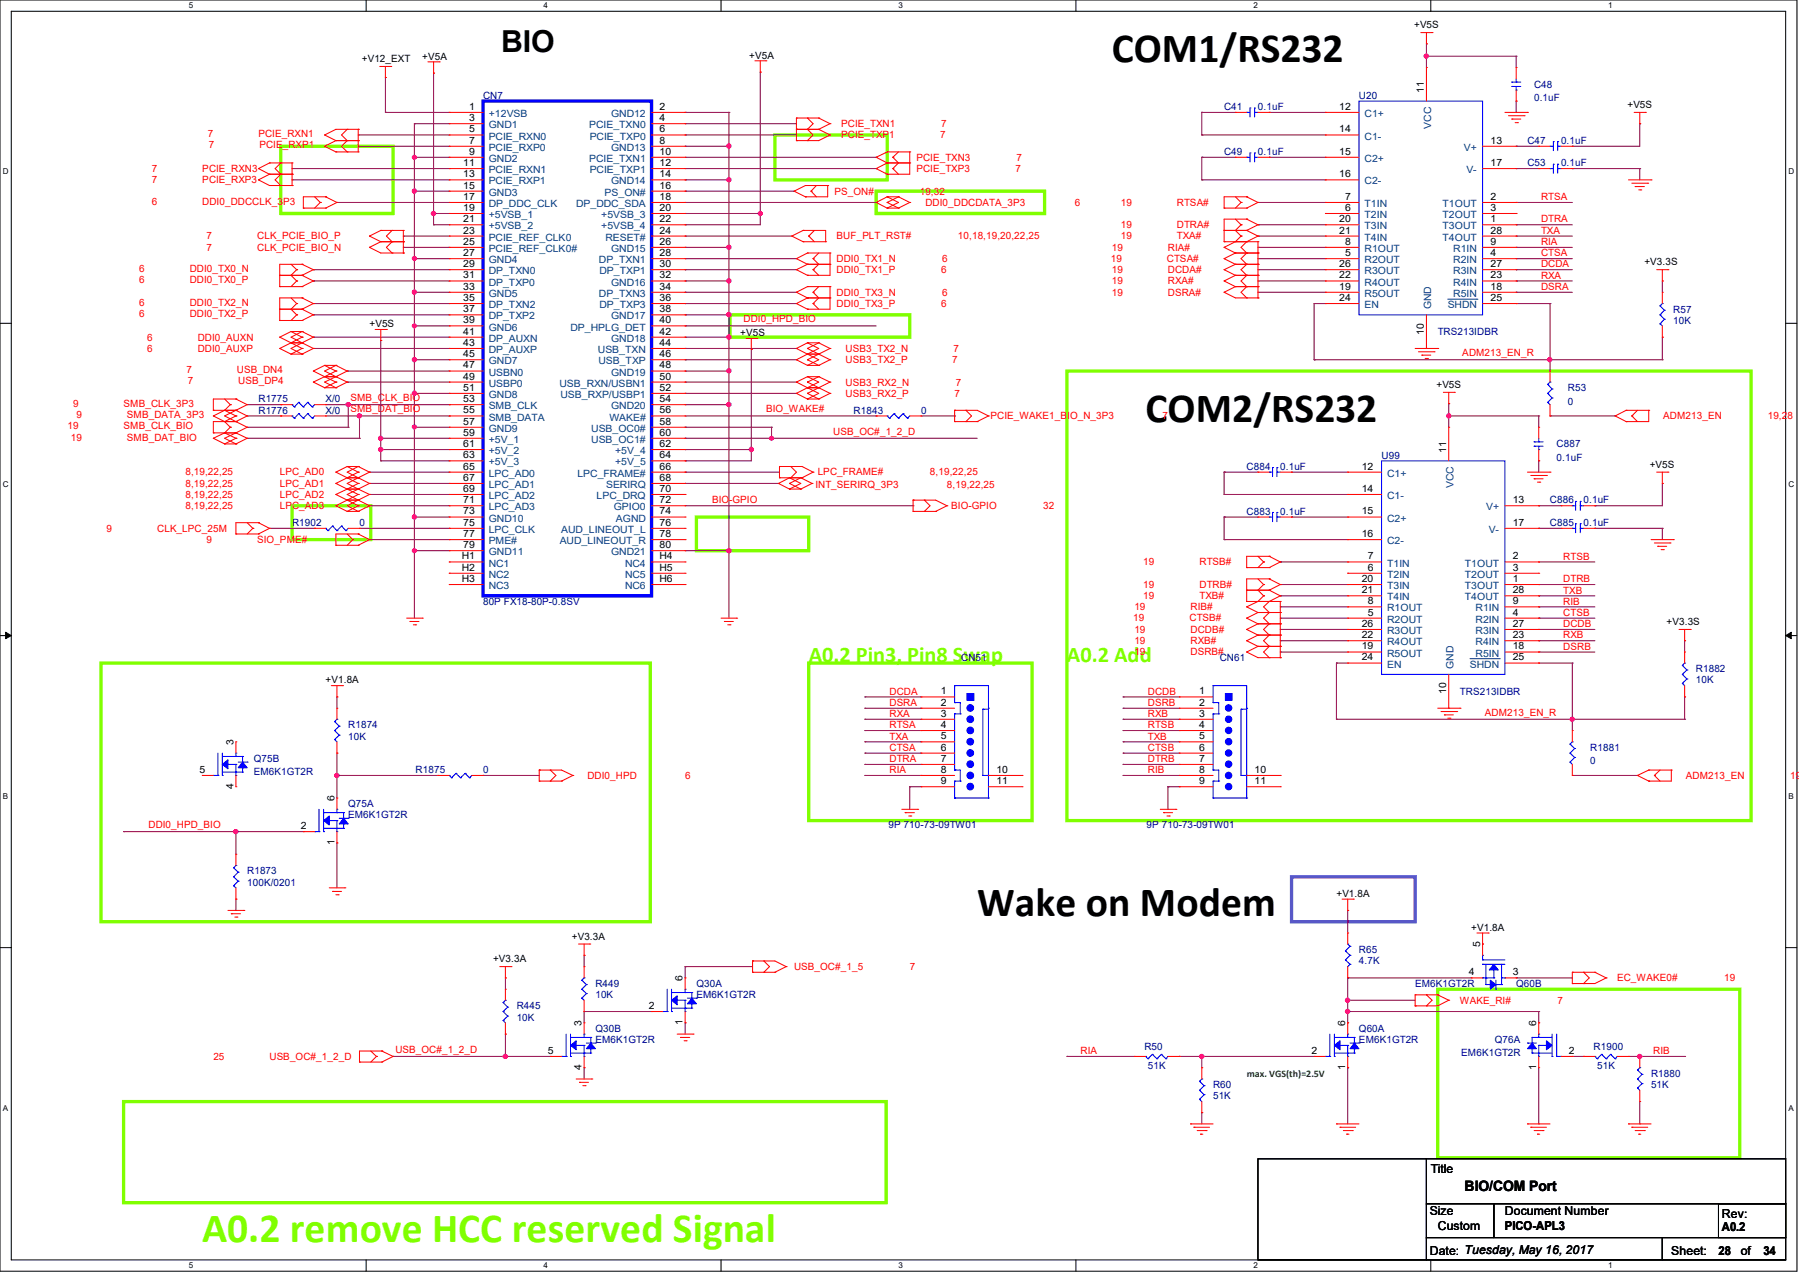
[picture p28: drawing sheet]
<svg xmlns="http://www.w3.org/2000/svg" width="297mm" height="210mm" viewBox="0 0 297 210" stroke-linecap="round" stroke-linejoin="round" font-family="sans-serif">
<defs><g id="words">
<g font-size="6.9">
<text x="183.6" y="10.2">COM1/RS232</text>
<text x="189.1" y="69.6">COM2/RS232</text>
<text x="161.3" y="151.2">Wake on Modem</text>
</g>
<text font-size="6.9" fill="#80ff00" x="33.4" y="204.9">A0.2 remove HCC reserved Signal</text>
<text font-size="5" x="82.7" y="8.5">BIO</text>
<g font-size="3.7" fill="#80ff00">
<text x="133.5" y="109.2">A0.2 Pin3, Pin8 Swap</text>
<text x="176.1" y="109.2">A0.2 Add</text>
</g>
<text font-size="2.4" x="241.8" y="196.5">BIO/COM Port</text>
<g font-size="2">
<text x="236.2" y="193.5">Title</text>
<text x="236" y="200.5">Size</text>
<text x="237.4" y="202.9">Custom</text>
<text x="248.5" y="200.5">Document Number</text>
<text x="248.5" y="202.9">PICO-APL3</text>
<text x="284.3" y="200.9">Rev:</text>
<text x="284.3" y="203.1">A0.2</text>
<text x="236" y="207">Date: Tuesday, May 16, 2017</text>
<text x="275.9" y="207">Sheet:</text>
<text x="283.7" y="207">28</text>
<text x="287.4" y="207">of</text>
<text x="291.1" y="207">34</text>
</g>
<g font-size="1.7">
<text x="233.5" y="4.7">+V5S</text>
<text x="59.7" y="10.2">+V12_EXT</text>
<text x="69.7" y="9.8">+V5A</text>
<text x="123.7" y="9.7">+V5A</text>
<text x="235.1" y="15.4" transform="rotate(-90 235.1 15.4)">11</text>
<text x="268.7" y="17.8">+V5S</text>
<text x="77.5" y="18.1">1</text>
<text x="77.5" y="20">3</text>
<text x="77.5" y="21.8">5</text>
<text x="77.5" y="23.7">7</text>
<text x="108.9" y="18.1">2</text>
<text x="108.9" y="20">4</text>
<text x="108.9" y="21.8">6</text>
<text x="108.9" y="23.7">8</text>
<text x="221.1" y="18.1">12</text>
<text x="221.1" y="21.8">14</text>
<text x="246.1" y="23.7">13</text>
<text x="76.5" y="27.4">11</text>
<text x="76.5" y="29.3">13</text>
<text x="77.5" y="25.5">9</text>
<text x="108.9" y="25.5">10</text>
<text x="108.9" y="27.4">12</text>
<text x="108.9" y="29.3">14</text>
<text x="221.1" y="25.5">15</text>
<text x="221.1" y="29.3">16</text>
<text x="246.1" y="27.4">17</text>
<text x="76.5" y="31.1">15</text>
<text x="76.5" y="33">17</text>
<text x="76.5" y="34.8">19</text>
<text x="108.9" y="31.1">16</text>
<text x="108.9" y="33">18</text>
<text x="108.9" y="34.8">20</text>
<text x="222.1" y="33">7</text>
<text x="222.1" y="34.8">6</text>
<text x="246.1" y="34.8">3</text>
<text x="246.1" y="33">2</text>
<text x="76.5" y="36.7">21</text>
<text x="76.5" y="38.5">23</text>
<text x="76.5" y="40.4">25</text>
<text x="108.9" y="36.7">22</text>
<text x="108.9" y="38.5">24</text>
<text x="108.9" y="40.4">26</text>
<text x="221.1" y="36.7">20</text>
<text x="221.1" y="38.5">21</text>
<text x="222.1" y="40.4">8</text>
<text x="246.1" y="40.4">9</text>
<text x="246.1" y="38.5">28</text>
<text x="246.1" y="36.7">1</text>
<text x="76.5" y="42.2">27</text>
<text x="76.5" y="44.1">29</text>
<text x="76.5" y="45.9">31</text>
<text x="76.5" y="47.8">33</text>
<text x="108.9" y="42.2">28</text>
<text x="108.9" y="44.1">30</text>
<text x="108.9" y="45.9">32</text>
<text x="108.9" y="47.8">34</text>
<text x="221.1" y="44.1">26</text>
<text x="221.1" y="45.9">22</text>
<text x="221.1" y="47.8">19</text>
<text x="222.1" y="42.2">5</text>
<text x="246.1" y="47.8">18</text>
<text x="246.1" y="45.9">23</text>
<text x="246.1" y="44.1">27</text>
<text x="246.1" y="42.2">4</text>
<text x="271.5" y="43.8">+V3.3S</text>
<text x="61" y="54">+V5S</text>
<text x="76.5" y="49.7">35</text>
<text x="76.5" y="51.5">37</text>
<text x="76.5" y="53.3">39</text>
<text x="108.9" y="49.7">36</text>
<text x="108.9" y="51.5">38</text>
<text x="108.9" y="53.3">40</text>
<text x="221.1" y="49.7">24</text>
<text x="246.1" y="49.7">25</text>
<text x="76.5" y="55.2">41</text>
<text x="76.5" y="57.1">43</text>
<text x="76.5" y="58.9">45</text>
<text x="108.9" y="55.2">42</text>
<text x="108.9" y="57.1">44</text>
<text x="108.9" y="58.9">46</text>
<text x="122.2" y="55.5">+V5S</text>
<text x="235.1" y="55.2" transform="rotate(-90 235.1 55.2)">10</text>
<text x="76.5" y="60.8">47</text>
<text x="76.5" y="62.6">49</text>
<text x="76.5" y="64.5">51</text>
<text x="108.9" y="60.8">48</text>
<text x="108.9" y="62.6">50</text>
<text x="108.9" y="64.5">52</text>
<text x="237.1" y="64">+V5S</text>
<text x="76.5" y="66.3">53</text>
<text x="76.5" y="68.2">55</text>
<text x="76.5" y="70.1">57</text>
<text x="76.5" y="71.9">59</text>
<text x="108.9" y="66.3">54</text>
<text x="108.9" y="68.2">56</text>
<text x="108.9" y="70.1">58</text>
<text x="108.9" y="71.9">60</text>
<text x="76.5" y="73.7">61</text>
<text x="76.5" y="75.6">63</text>
<text x="76.5" y="77.5">65</text>
<text x="108.9" y="73.7">62</text>
<text x="108.9" y="75.6">64</text>
<text x="108.9" y="77.5">66</text>
<text x="224.8" y="77.5">12</text>
<text x="238.8" y="74.7" transform="rotate(-90 238.8 74.7)">11</text>
<text x="272.4" y="77.1">+V5S</text>
<text x="76.5" y="79.3">67</text>
<text x="76.5" y="81.2">69</text>
<text x="76.5" y="83">71</text>
<text x="108.9" y="79.3">68</text>
<text x="108.9" y="81.2">70</text>
<text x="108.9" y="83">72</text>
<text x="224.8" y="81.2">14</text>
<text x="249.8" y="83">13</text>
<text x="76.5" y="84.9">73</text>
<text x="76.5" y="86.7">75</text>
<text x="76.5" y="88.6">77</text>
<text x="108.9" y="84.9">74</text>
<text x="108.9" y="86.7">76</text>
<text x="108.9" y="88.6">78</text>
<text x="224.8" y="84.9">15</text>
<text x="224.8" y="88.6">16</text>
<text x="249.8" y="86.7">17</text>
<text x="76.2" y="92.3">H1</text>
<text x="76.2" y="94.1">H2</text>
<text x="76.5" y="90.4">79</text>
<text x="108.9" y="90.4">80</text>
<text x="108.9" y="92.3">H4</text>
<text x="108.9" y="94.1">H5</text>
<text x="225.8" y="92.3">7</text>
<text x="225.8" y="94.1">6</text>
<text x="249.8" y="94.1">3</text>
<text x="249.8" y="92.3">2</text>
<text x="76.2" y="96">H3</text>
<text x="108.9" y="96">H6</text>
<text x="224.8" y="96">20</text>
<text x="224.8" y="97.9">21</text>
<text x="225.8" y="99.7">8</text>
<text x="225.8" y="101.6">5</text>
<text x="249.8" y="101.6">4</text>
<text x="249.8" y="99.7">9</text>
<text x="249.8" y="97.9">28</text>
<text x="249.8" y="96">1</text>
<text x="224.8" y="103.4">26</text>
<text x="224.8" y="105.3">22</text>
<text x="224.8" y="107.1">19</text>
<text x="249.8" y="107.1">18</text>
<text x="249.8" y="105.3">23</text>
<text x="249.8" y="103.4">27</text>
<text x="275.2" y="103.1">+V3.3S</text>
<text x="53.8" y="112.7">+V1.8A</text>
<text x="224.8" y="109">24</text>
<text x="249.8" y="109">25</text>
<text x="155.3" y="114.6">1</text>
<text x="155.3" y="116.4">2</text>
<text x="155.3" y="118.2">3</text>
<text x="198" y="114.6">1</text>
<text x="198" y="116.4">2</text>
<text x="198" y="118.2">3</text>
<text x="238.8" y="114.5" transform="rotate(-90 238.8 114.5)">10</text>
<text x="38.5" y="122.9" transform="rotate(-90 38.5 122.9)">3</text>
<text x="155.3" y="120.1">4</text>
<text x="155.3" y="122">5</text>
<text x="155.3" y="123.8">6</text>
<text x="155.3" y="125.7">7</text>
<text x="198" y="120.1">4</text>
<text x="198" y="122">5</text>
<text x="198" y="123.8">6</text>
<text x="198" y="125.7">7</text>
<text x="32.9" y="127.5">5</text>
<text x="38.5" y="130.2" transform="rotate(-90 38.5 130.2)">4</text>
<text x="155.3" y="127.5">8</text>
<text x="155.3" y="129.4">9</text>
<text x="164.5" y="127.5">10</text>
<text x="164.5" y="129.4">11</text>
<text x="198" y="127.5">8</text>
<text x="198" y="129.4">9</text>
<text x="207.1" y="127.5">10</text>
<text x="207.1" y="129.4">11</text>
<text x="49.7" y="136.8">2</text>
<text x="55.2" y="132.2" transform="rotate(-90 55.2 132.2)">6</text>
<text x="55.2" y="139.5" transform="rotate(-90 55.2 139.5)">1</text>
<text x="220.6" y="148">+V1.8A</text>
<text x="94.4" y="155">+V3.3A</text>
<text x="242.9" y="153.5">+V1.8A</text>
<text x="81.4" y="158.7">+V3.3A</text>
<text x="112.7" y="161.9" transform="rotate(-90 112.7 161.9)">6</text>
<text x="242.5" y="160.9">4</text>
<text x="244.3" y="156.3" transform="rotate(-90 244.3 156.3)">5</text>
<text x="249.8" y="160.9">3</text>
<text x="107.1" y="166.5">2</text>
<text x="90.4" y="173.9">5</text>
<text x="96" y="169.3" transform="rotate(-90 96 169.3)">3</text>
<text x="112.7" y="169.2" transform="rotate(-90 112.7 169.2)">1</text>
<text x="216.5" y="173.9">2</text>
<text x="222.1" y="169.3" transform="rotate(-90 222.1 169.3)">6</text>
<text x="253.6" y="169.3" transform="rotate(-90 253.6 169.3)">6</text>
<text x="259" y="173.9">2</text>
<text x="96" y="176.6" transform="rotate(-90 96 176.6)">4</text>
<text x="222.1" y="176.6" transform="rotate(-90 222.1 176.6)">1</text>
<text x="253.6" y="176.6" transform="rotate(-90 253.6 176.6)">1</text>
</g>
<g font-size="1.7" fill="#000080">
<text x="79.8" y="16.3">CN7</text>
<text x="224.4" y="16.3">U20</text>
<text x="253.3" y="14.5">C48</text>
<text x="253.3" y="16.7">0.1uF</text>
<text x="202.1" y="18.2">C41</text>
<text x="207.7" y="18.2">0.1uF</text>
<text x="252.2" y="23.7">C47</text>
<text x="257.7" y="23.7">0.1uF</text>
<text x="202.1" y="25.6">C49</text>
<text x="207.7" y="25.6">0.1uF</text>
<text x="252.2" y="27.4">C53</text>
<text x="257.7" y="27.4">0.1uF</text>
<text x="276.3" y="51.6">R57</text>
<text x="276.3" y="53.4">10K</text>
<text x="237.4" y="55.2">TRS213IDBR</text>
<text x="258.9" y="64.5">R53</text>
<text x="42.7" y="66.4">R1775</text>
<text x="42.7" y="68.2">R1776</text>
<text x="53.8" y="66.4">X/0</text>
<text x="53.8" y="68.2">X/0</text>
<text x="140.9" y="68.2">R1843</text>
<text x="152.1" y="68.2">0</text>
<text x="258.9" y="66.8">0</text>
<text x="205.8" y="77.5">C884</text>
<text x="211.4" y="77.5">0.1uF</text>
<text x="228.1" y="75.6">U99</text>
<text x="257" y="73.8">C887</text>
<text x="257" y="76">0.1uF</text>
<text x="255.9" y="83.1">C886</text>
<text x="261.4" y="83.1">0.1uF</text>
<text x="48.2" y="86.8">R1902</text>
<text x="59.4" y="86.8">0</text>
<text x="205.8" y="84.9">C883</text>
<text x="211.4" y="84.9">0.1uF</text>
<text x="255.9" y="86.8">C885</text>
<text x="261.4" y="86.8">0.1uF</text>
<text x="79.8" y="99.8">80P FX18-80P-0.8SV</text>
<text x="158.7" y="109.1">CN51</text>
<text x="201.4" y="109.1">CN61</text>
<text x="280" y="110.9">R1882</text>
<text x="280" y="112.7">10K</text>
<text x="241" y="114.6">TRS213IDBR</text>
<text x="41.9" y="125.7">Q75B</text>
<text x="57.5" y="120.1">R1874</text>
<text x="57.5" y="122">10K</text>
<text x="262.5" y="123.9">R1881</text>
<text x="41.9" y="127.9">EM6K1GT2R</text>
<text x="68.6" y="127.6">R1875</text>
<text x="79.8" y="127.6">0</text>
<text x="262.5" y="126.1">0</text>
<text x="57.5" y="133.1">Q75A</text>
<text x="57.5" y="135">EM6K1GT2R</text>
<text x="146.7" y="136.7">9P 710-73-09TW01</text>
<text x="189.3" y="136.7">9P 710-73-09TW01</text>
<text x="40.8" y="144.3">R1873</text>
<text x="40.8" y="146.1">100K/0201</text>
<text x="224.4" y="157.2">R65</text>
<text x="224.4" y="159.1">4.7K</text>
<text x="85.3" y="166.5">R445</text>
<text x="98.3" y="162.8">R449</text>
<text x="98.3" y="164.7">10K</text>
<text x="115" y="162.8">Q30A</text>
<text x="115" y="164.7">EM6K1GT2R</text>
<text x="233.6" y="162.8">EM6K1GT2R</text>
<text x="250.3" y="162.8">Q60B</text>
<text x="85.3" y="168.4">10K</text>
<text x="98.3" y="170.2">Q30B</text>
<text x="98.3" y="172.1">EM6K1GT2R</text>
<text x="188.9" y="173.2">R50</text>
<text x="224.4" y="170.2">Q60A</text>
<text x="224.4" y="172.1">EM6K1GT2R</text>
<text x="246.8" y="172.1">Q76A</text>
<text x="263.1" y="173.2">R1900</text>
<text x="189.5" y="176.4">51K</text>
<text x="200.3" y="179.5">R60</text>
<text x="241.3" y="174.3">EM6K1GT2R</text>
<text x="263.7" y="176.4">51K</text>
<text x="272.6" y="177.6">R1880</text>
<text x="272.6" y="179.5">51K</text>
<text x="200.3" y="181.4">51K</text>
</g>
<g font-size="1.7" fill="#f00">
<text x="34.3" y="22.6">7</text>
<text x="42.7" y="22.6">PCIE_RXN1</text>
<text x="138.9" y="21">PCIE_TXN1</text>
<text x="138.9" y="22.8">PCIE_TXP1</text>
<text x="155.2" y="22.8">7</text>
<text x="155.4" y="21">7</text>
<text x="25.1" y="28.4">7</text>
<text x="33.4" y="28.4">PCIE_RXN3</text>
<text x="34.5" y="24.5">7</text>
<text x="42.8" y="24.5">PCIE_RXP1</text>
<text x="151.3" y="26.5">PCIE_TXN3</text>
<text x="151.3" y="28.4">PCIE_TXP3</text>
<text x="167.6" y="28.4">7</text>
<text x="167.8" y="26.5">7</text>
<text x="25.1" y="33.7">6</text>
<text x="25.1" y="30.2">7</text>
<text x="33.4" y="33.7">DDI0_DDCCLK_3P3</text>
<text x="33.4" y="30.2">PCIE_RXP3</text>
<text x="137.8" y="32.1">PS_ON#</text>
<text x="151.8" y="32.1">19,32</text>
<text x="152.8" y="34">DDI0_DDCDATA_3P3</text>
<text x="177.5" y="34">6</text>
<text x="185" y="34">19</text>
<text x="194.3" y="34">RTSA#</text>
<text x="254.4" y="33">RTSA</text>
<text x="34.1" y="41.4">7</text>
<text x="34.1" y="39.5">7</text>
<text x="42.5" y="41.4">CLK_PCIE_BIO_N</text>
<text x="42.5" y="39.5">CLK_PCIE_BIO_P</text>
<text x="138.1" y="39.5">BUF_PLT_RST#</text>
<text x="158.2" y="39.5">10,18,19,20,22,25</text>
<text x="183.6" y="41.4">19</text>
<text x="185" y="37.6">19</text>
<text x="185" y="39.5">19</text>
<text x="192.8" y="41.4">RIA#</text>
<text x="194.3" y="37.6">DTRA#</text>
<text x="194.3" y="39.5">TXA#</text>
<text x="254.4" y="40.4">RIA</text>
<text x="254.4" y="38.6">TXA</text>
<text x="254.4" y="36.7">DTRA</text>
<text x="23" y="46.7">6</text>
<text x="23" y="44.9">6</text>
<text x="31.3" y="46.7">DDI0_TX0_P</text>
<text x="31.3" y="44.9">DDI0_TX0_N</text>
<text x="138.1" y="43.2">DDI0_TX1_N</text>
<text x="138.1" y="45.1">DDI0_TX1_P</text>
<text x="155.4" y="45.1">6</text>
<text x="155.6" y="43.2">6</text>
<text x="183.4" y="43.2">19</text>
<text x="183.6" y="46.9">19</text>
<text x="183.6" y="45.1">19</text>
<text x="192.7" y="43.2">CTSA#</text>
<text x="192.8" y="46.9">RXA#</text>
<text x="192.8" y="45.1">DCDA#</text>
<text x="254.4" y="42.3">CTSA</text>
<text x="254.4" y="44.1">DCDA</text>
<text x="254.4" y="46">RXA</text>
<text x="254.4" y="47.8">DSRA</text>
<text x="23" y="52.3">6</text>
<text x="23" y="50.5">6</text>
<text x="31.3" y="52.3">DDI0_TX2_P</text>
<text x="31.3" y="50.5">DDI0_TX2_N</text>
<text x="122.8" y="53.2">DDI0_HPD_BIO</text>
<text x="138.1" y="48.8">DDI0_TX3_N</text>
<text x="138.1" y="50.6">DDI0_TX3_P</text>
<text x="155.4" y="50.6">6</text>
<text x="155.6" y="48.8">6</text>
<text x="183.6" y="48.8">19</text>
<text x="192.8" y="48.8">DSRA#</text>
<text x="24.3" y="56.2">6</text>
<text x="24.3" y="58">6</text>
<text x="32.6" y="56.2">DDI0_AUXN</text>
<text x="32.6" y="58">DDI0_AUXP</text>
<text x="139.6" y="59.9">USB3_TX2_P</text>
<text x="139.6" y="58">USB3_TX2_N</text>
<text x="157.2" y="59.9">7</text>
<text x="157.4" y="58">7</text>
<text x="241.4" y="58.8">ADM213_EN_R</text>
<text x="30.8" y="61.6">7</text>
<text x="31" y="63.4">7</text>
<text x="39.1" y="61.6">USB_DN4</text>
<text x="39.3" y="63.4">USB_DP4</text>
<text x="139.6" y="65.4">USB3_RX2_P</text>
<text x="139.6" y="63.6">USB3_RX2_N</text>
<text x="157.6" y="65.4">7</text>
<text x="157.8" y="63.6">7</text>
<text x="11.1" y="70.8">19</text>
<text x="12.1" y="67.1">9</text>
<text x="12.6" y="69">9</text>
<text x="20.4" y="67.1">SMB_CLK_3P3</text>
<text x="20.4" y="70.8">SMB_CLK_BIO</text>
<text x="21" y="69">SMB_DATA_3P3</text>
<text x="57.9" y="68">SMB_DAT_BIO</text>
<text x="57.9" y="66.2">SMB_CLK_BIO</text>
<text x="126.5" y="68">BIO_WAKE#</text>
<text x="137.6" y="71.7">USB_OC#_1_2_D</text>
<text x="163.5" y="69.2">PCIE_WAKE1_BIO_N_3P3</text>
<text x="191.9" y="69.2">7</text>
<text x="274.6" y="69.2">ADM213_EN</text>
<text x="291.8" y="69.2">19,28</text>
<text x="11.7" y="72.7">19</text>
<text x="21" y="72.7">SMB_DAT_BIO</text>
<text x="30.6" y="80.3">8,19,22,25</text>
<text x="30.6" y="78.4">8,19,22,25</text>
<text x="30.6" y="84">8,19,22,25</text>
<text x="30.6" y="82.2">8,19,22,25</text>
<text x="46.2" y="80.3">LPC_AD1</text>
<text x="46.2" y="78.4">LPC_AD0</text>
<text x="46.2" y="84">LPC_AD3</text>
<text x="46.2" y="82.2">LPC_AD2</text>
<text x="117.6" y="83.1">BIO-GPIO</text>
<text x="134.6" y="80.5">INT_SERIRQ_3P3</text>
<text x="135" y="78.4">LPC_FRAME#</text>
<text x="153.5" y="78.4">8,19,22,25</text>
<text x="156.3" y="80.5">8,19,22,25</text>
<text x="157.1" y="84">BIO-GPIO</text>
<text x="172.2" y="84">32</text>
<text x="17.6" y="87.7">9</text>
<text x="25.9" y="87.7">CLK_LPC_25M</text>
<text x="34.1" y="89.6">9</text>
<text x="42.5" y="89.6">SIO_PME#</text>
<text x="188.8" y="93.3">19</text>
<text x="198" y="93.3">RTSB#</text>
<text x="258.1" y="92.3">RTSB</text>
<text x="187.3" y="100.7">19</text>
<text x="188.8" y="97">19</text>
<text x="188.8" y="98.8">19</text>
<text x="196.6" y="100.7">RIB#</text>
<text x="198" y="97">DTRB#</text>
<text x="198" y="98.8">TXB#</text>
<text x="258.1" y="99.7">RIB</text>
<text x="258.1" y="101.6">CTSB</text>
<text x="258.1" y="97.9">TXB</text>
<text x="258.1" y="96.1">DTRB</text>
<text x="187.1" y="102.5">19</text>
<text x="187.3" y="106.3">19</text>
<text x="187.3" y="104.4">19</text>
<text x="196.4" y="102.5">CTSB#</text>
<text x="196.6" y="106.3">RXB#</text>
<text x="196.6" y="104.4">DCDB#</text>
<text x="258.1" y="103.5">DCDB</text>
<text x="258.1" y="105.3">RXB</text>
<text x="258.1" y="107.2">DSRB</text>
<text x="187.3" y="108.1">19</text>
<text x="196.6" y="108.1">DSRB#</text>
<text x="146.9" y="114.6">DCDA</text>
<text x="146.9" y="116.5">DSRA</text>
<text x="146.9" y="118.3">RXA</text>
<text x="189.5" y="118.3">RXB</text>
<text x="189.5" y="114.6">DCDB</text>
<text x="189.5" y="116.5">DSRB</text>
<text x="245.1" y="118.1">ADM213_EN_R</text>
<text x="146.9" y="120.1">RTSA</text>
<text x="146.9" y="122">TXA</text>
<text x="146.9" y="123.9">CTSA</text>
<text x="146.9" y="125.7">DTRA</text>
<text x="189.5" y="120.1">RTSB</text>
<text x="189.5" y="122">TXB</text>
<text x="189.5" y="123.9">CTSB</text>
<text x="189.5" y="125.7">DTRB</text>
<text x="97" y="128.5">DDI0_HPD</text>
<text x="113.1" y="128.5">6</text>
<text x="146.9" y="127.6">RIA</text>
<text x="189.5" y="127.6">RIB</text>
<text x="278.3" y="128.5">ADM213_EN</text>
<text x="295.6" y="128.5">19,2</text>
<text x="24.5" y="136.6">DDI0_HPD_BIO</text>
<text x="131.1" y="160">USB_OC#_1_5</text>
<text x="150.2" y="160">7</text>
<text x="267" y="161.9">EC_WAKE0#</text>
<text x="284.6" y="161.9">19</text>
<text x="241" y="165.6">WAKE_RI#</text>
<text x="257.2" y="165.6">7</text>
<text x="65.3" y="173.7">USB_OC#_1_2_D</text>
<text x="178.4" y="173.9">RIA</text>
<text x="273" y="173.9">RIB</text>
<text x="35.2" y="174.9">25</text>
<text x="44.5" y="174.9">USB_OC#_1_2_D</text>
</g>
<g font-size="1.7" fill="#004080">
<text x="80.7" y="19.3">+12VSB</text>
<text x="80.7" y="21.2">GND1</text>
<text x="80.7" y="23">PCIE_RXN0</text>
<text x="97.3" y="21.2">PCIE_TXN0</text>
<text x="97.4" y="23">PCIE_TXP0</text>
<text x="100.9" y="19.3">GND12</text>
<text x="225.3" y="19.3">C1+</text>
<text x="225.3" y="23">C1-</text>
<text x="236.3" y="21.2" transform="rotate(-90 236.3 21.2)">VCC</text>
<text x="80.7" y="24.9">PCIE_RXP0</text>
<text x="80.7" y="26.7">GND2</text>
<text x="80.7" y="28.6">PCIE_RXN1</text>
<text x="97.3" y="26.7">PCIE_TXN1</text>
<text x="97.4" y="28.6">PCIE_TXP1</text>
<text x="100.9" y="24.9">GND13</text>
<text x="225.3" y="26.7">C2+</text>
<text x="241.7" y="24.9">V+</text>
<text x="242.1" y="28.6">V-</text>
<text x="80.7" y="30.4">PCIE_RXP1</text>
<text x="80.7" y="32.3">GND3</text>
<text x="80.7" y="34.2">DP_DDC_CLK</text>
<text x="80.7" y="36">+5VSB_1</text>
<text x="95.1" y="34.2">DP_DDC_SDA</text>
<text x="99.3" y="36">+5VSB_3</text>
<text x="99.8" y="32.3">PS_ON#</text>
<text x="100.9" y="30.4">GND14</text>
<text x="225.3" y="30.4">C2-</text>
<text x="225.3" y="34.2">T1IN</text>
<text x="225.3" y="36">T2IN</text>
<text x="238.2" y="36">T2OUT</text>
<text x="238.2" y="34.2">T1OUT</text>
<text x="80.7" y="37.8">+5VSB_2</text>
<text x="80.7" y="39.7">PCIE_REF_CLK0</text>
<text x="80.7" y="41.6">PCIE_REF_CLK0#</text>
<text x="99.3" y="37.8">+5VSB_4</text>
<text x="99.9" y="39.7">RESET#</text>
<text x="100.9" y="41.6">GND15</text>
<text x="225.3" y="37.8">T3IN</text>
<text x="225.3" y="39.7">T4IN</text>
<text x="225.3" y="41.6">R1OUT</text>
<text x="238.2" y="39.7">T4OUT</text>
<text x="238.2" y="37.8">T3OUT</text>
<text x="239.9" y="41.6">R1IN</text>
<text x="80.7" y="43.4">GND4</text>
<text x="80.7" y="45.3">DP_TXN0</text>
<text x="80.7" y="47.1">DP_TXP0</text>
<text x="98.9" y="43.4">DP_TXN1</text>
<text x="99" y="45.3">DP_TXP1</text>
<text x="100.9" y="47.1">GND16</text>
<text x="225.3" y="43.4">R2OUT</text>
<text x="225.3" y="45.3">R3OUT</text>
<text x="225.3" y="47.1">R4OUT</text>
<text x="239.9" y="47.1">R4IN</text>
<text x="239.9" y="45.3">R3IN</text>
<text x="239.9" y="43.4">R2IN</text>
<text x="80.7" y="49">GND5</text>
<text x="80.7" y="50.8">DP_TXN2</text>
<text x="80.7" y="52.7">DP_TXP2</text>
<text x="98.9" y="49">DP_TXN3</text>
<text x="99" y="50.8">DP_TXP3</text>
<text x="100.9" y="52.7">GND17</text>
<text x="225.3" y="49">R5OUT</text>
<text x="225.3" y="50.8">EN</text>
<text x="236.3" y="51" transform="rotate(-90 236.3 51)">GND</text>
<text x="239" y="50.8">SHDN</text>
<text x="239.9" y="49">R5IN</text>
<text x="80.7" y="54.5">GND6</text>
<text x="80.7" y="56.4">DP_AUXN</text>
<text x="80.7" y="58.3">DP_AUXP</text>
<text x="94.2" y="54.5">DP_HPLG_DET</text>
<text x="98.7" y="58.3">USB_TXN</text>
<text x="100.9" y="56.4">GND18</text>
<text x="80.7" y="60.1">GND7</text>
<text x="80.7" y="62">USBN0</text>
<text x="80.7" y="63.8">USBP0</text>
<text x="80.7" y="65.7">GND8</text>
<text x="92.4" y="63.8">USB_RXN/USBN1</text>
<text x="92.5" y="65.7">USB_RXP/USBP1</text>
<text x="98.8" y="60.1">USB_TXP</text>
<text x="100.9" y="62">GND19</text>
<text x="80.7" y="67.5">SMB_CLK</text>
<text x="80.7" y="69.4">SMB_DATA</text>
<text x="80.7" y="71.2">GND9</text>
<text x="97.6" y="71.2">USB_OC0#</text>
<text x="100.6" y="69.4">WAKE#</text>
<text x="100.9" y="67.5">GND20</text>
<text x="80.7" y="73.1">+5V_1</text>
<text x="80.7" y="74.9">+5V_2</text>
<text x="80.7" y="76.8">+5V_3</text>
<text x="97.6" y="73.1">USB_OC1#</text>
<text x="101.6" y="74.9">+5V_4</text>
<text x="101.6" y="76.8">+5V_5</text>
<text x="80.7" y="78.7">LPC_AD0</text>
<text x="80.7" y="80.5">LPC_AD1</text>
<text x="80.7" y="82.3">LPC_AD2</text>
<text x="95.3" y="78.7">LPC_FRAME#</text>
<text x="98.5" y="82.3">LPC_DRQ</text>
<text x="100.1" y="80.5">SERIRQ</text>
<text x="229" y="78.7">C1+</text>
<text x="229" y="82.3">C1-</text>
<text x="239.9" y="80.6" transform="rotate(-90 239.9 80.6)">VCC</text>
<text x="80.7" y="84.2">LPC_AD3</text>
<text x="80.7" y="86.1">GND10</text>
<text x="80.7" y="87.9">LPC_CLK</text>
<text x="80.7" y="89.8">PME#</text>
<text x="92.4" y="89.8">AUD_LINEOUT_R</text>
<text x="92.7" y="87.9">AUD_LINEOUT_L</text>
<text x="101.3" y="84.2">GPIO0</text>
<text x="101.7" y="86.1">AGND</text>
<text x="229" y="86.1">C2+</text>
<text x="229" y="89.8">C2-</text>
<text x="245.4" y="84.2">V+</text>
<text x="245.8" y="87.9">V-</text>
<text x="80.7" y="91.6">GND11</text>
<text x="80.7" y="93.5">NC1</text>
<text x="80.7" y="95.3">NC2</text>
<text x="100.9" y="91.6">GND21</text>
<text x="103.2" y="93.5">NC4</text>
<text x="103.2" y="95.3">NC5</text>
<text x="229" y="93.5">T1IN</text>
<text x="229" y="95.3">T2IN</text>
<text x="241.8" y="95.3">T2OUT</text>
<text x="241.8" y="93.5">T1OUT</text>
<text x="80.7" y="97.2">NC3</text>
<text x="103.2" y="97.2">NC6</text>
<text x="229" y="97.2">T3IN</text>
<text x="229" y="99.1">T4IN</text>
<text x="229" y="100.9">R1OUT</text>
<text x="241.8" y="99.1">T4OUT</text>
<text x="241.8" y="97.2">T3OUT</text>
<text x="243.6" y="100.9">R1IN</text>
<text x="229" y="102.7">R2OUT</text>
<text x="229" y="104.6">R3OUT</text>
<text x="229" y="106.5">R4OUT</text>
<text x="243.6" y="106.5">R4IN</text>
<text x="243.6" y="104.6">R3IN</text>
<text x="243.6" y="102.7">R2IN</text>
<text x="229" y="108.3">R5OUT</text>
<text x="229" y="110.2">EN</text>
<text x="239.9" y="110.3" transform="rotate(-90 239.9 110.3)">GND</text>
<text x="242.7" y="110.2">SHDN</text>
<text x="243.6" y="108.3">R5IN</text>
</g>
<text font-size="1.7" fill="#008000" x="205.8" y="177.7">max. VGS(th)=2.5V</text>
<g font-size="1.3">
<text x="31.2" y="1.4">5</text>
<text x="89.7" y="1.4">4</text>
<text x="148.3" y="1.4">3</text>
<text x="206.9" y="1.4">2</text>
<text x="265.5" y="1.4">1</text>
<text x=".5" y="28.8">D</text>
<text x="295.3" y="28.8">D</text>
<text x=".5" y="80.3">C</text>
<text x="295.3" y="80.3">C</text>
<text x=".5" y="131.8">B</text>
<text x="295.3" y="131.8">B</text>
<text x=".5" y="183.3">A</text>
<text x="295.3" y="183.3">A</text>
<text x="31.2" y="209.3">5</text>
<text x="89.7" y="209.3">4</text>
<text x="148.3" y="209.3">3</text>
<text x="206.9" y="209.3">2</text>
<text x="265.5" y="209.3">1</text>
</g>
</g></defs>
<path d="M0 0h296.7v209.7h-296.7zM1.9 1.9h292.9v206h-292.9z" fill="none" stroke="#000" stroke-width=".17"/>
<g fill="#fff">
<path d="M31.2 .2h.7v1.5h-.7z"/>
<path d="M31.2 208.1h.7v1.4h-.7z"/>
</g>
<path d="M60.5 0v1.9M60.5 207.9v1.8" fill="none" stroke="#000" stroke-width=".17"/>
<g fill="#fff">
<path d="M89.7 .2h.8v1.5h-.8z"/>
<path d="M89.7 208.1h.8v1.4h-.8z"/>
</g>
<path d="M119 0v1.9M119 207.9v1.8" fill="none" stroke="#000" stroke-width=".17"/>
<g fill="#fff">
<path d="M148.3 .2h.8v1.5h-.8z"/>
<path d="M148.3 208.1h.8v1.4h-.8z"/>
</g>
<path d="M177.6 0v1.9M177.6 207.9v1.8" fill="none" stroke="#000" stroke-width=".17"/>
<g fill="#fff">
<path d="M206.9 .2h.7v1.5h-.7z"/>
<path d="M206.9 208.1h.7v1.4h-.7z"/>
</g>
<path d="M236.2 0v1.9M236.2 207.9v1.8" fill="none" stroke="#000" stroke-width=".17"/>
<g fill="#fff">
<path d="M265.5 .2h.7v1.5h-.7z"/>
<path d="M265.5 208.1h.7v1.4h-.7z"/>
<path d="M.5 27.6h.9v1.5h-.9z"/>
<path d="M295.3 27.6h.9v1.5h-.9z"/>
<path d="M.5 79.1h.9v1.5h-.9z"/>
<path d="M295.3 79.1h.9v1.5h-.9z"/>
</g>
<path d="M0 53.3h1.9M294.8 53.3h1.9" fill="none" stroke="#000" stroke-width=".17"/>
<g fill="#fff">
<path d="M.5 130.6h.8v1.5h-.8z"/>
<path d="M295.3 130.6h.8v1.5h-.8z"/>
</g>
<path d="M0 104.9h1.9M294.8 104.9h1.9" fill="none" stroke="#000" stroke-width=".17"/>
<path d="M.9 104.3l1 .6-1 .5zM294.8 104.9l.9-.6v1.1z" fill="#000" stroke="#000" stroke-width=".17"/>
<g fill="#fff">
<path d="M.5 182.1h.8v1.5h-.8z"/>
<path d="M295.3 182.1h.8v1.5h-.8z"/>
</g>
<path d="M0 156.3h1.9M294.8 156.3h1.9M207.7 191.2h27.8v16.7h-27.8zM235.5 198.6h11.1v5.6h-11.1zM235.5 191.2h59.3v7.4h-59.3zM246.6 198.6h48.2v5.6h-48.2zM283.7 198.6h11.1v5.6h-11.1zM235.5 204.2h38.9v3.7h-38.9zM274.4 204.2h20.4v3.7h-20.4z" fill="none" stroke="#000" stroke-width=".17"/>
<path d="M213.2 144.7h20.4v7.4h-20.4z" fill="none" stroke="#8000ff" stroke-width=".55"/>
<path d="M46.4 24.1h18.5v11.1h-18.5zM127.9 22.3h18.6v7.4h-18.6zM144.7 31.5h27.8v3.7h-27.8zM120.5 51.9h29.7v3.7h-29.7zM176.1 61.2h113v74.2h-113zM48.2 83.4h13v5.6h-13zM115 85.3h18.5v5.5h-18.5zM16.7 109.4h90.7v42.7h-90.7zM133.5 109.4h36.9v26h-36.9zM237.4 163.2h49.8v27.8h-49.8zM20.4 181.7h125.9v16.7h-125.9z" fill="none" stroke="#80ff00" stroke-width=".55"/>
<g fill="none" stroke="#800040" stroke-width=".17">
<path d="M63.6 12.8h.1M63.6 18.5h.1M63.6 18.5h10.6M63.6 12.8v5.7M71.6 12.1h.1M71.6 12.1v25M113.1 18.5h.1M113.1 18.5h7.3M120.4 18.5h.1M120.4 18.5v83.5M125.5 11.9h.1M125.5 11.9v25.2h-12.4"/>
<path d="M198.4 18.5h.1M198.4 18.5h5.6M198.4 18.5v3.8M209.5 18.5h.1M209.5 18.5h9.3M235.5 9.3h.1M235.5 7.2h.1M235.5 9.3h14.8M235.5 7.2v3.9M250.3 9.3h.1M250.3 16.7h.1M250.3 9.3v1.8"/>
<path d="M250.3 16.7v1.8M48.2 27.8h.1M48.2 29.7h.1M48.2 29.7h26M48.2 27.8h26M55.6 33.4h.1M55.6 33.4h18.6M59.1 24.1h.1M59.1 22.3h.1M59.1 22.3h15.1M59.1 24.1h15.1M66.6 38.9h.1"/>
<path d="M66.6 38.9h7.6M68.4 31.5h.1M68.4 26h.1M68.4 20.4h.1M68.4 20.4h5.8M68.4 20.4v81.6M68.4 31.5h5.8M68.4 26h5.8M71.6 35.2h.1M71.6 37.1h.1M71.6 37.1h2.6M71.6 35.2h2.6"/>
<path d="M113.1 22.3h.1M113.1 20.4h.1M113.1 29.7h.1M113.1 24.1h.1M113.1 37.1h.1M113.1 35.2h.1M113.1 31.5h.1M113.1 38.9h.1M113.1 22.3h18.4M113.1 20.4h18.4M113.1 24.1h7.3M113.1 29.7h7.3"/>
<path d="M113.1 31.5h18M113.1 26h31.6M113.1 38.9h17.6M113.1 35.2h12.4M113.1 27.8h31.6M113.1 33.4h31.6M120.4 29.7h.1M120.4 24.1h.1M125.5 35.2h.1M144.7 26h.1M144.7 27.8h.1M144.7 33.4h.1"/>
<path d="M198.4 29.7h.1M198.4 26h.1M198.4 22.3h.1M198.4 22.3h20.4M198.4 29.7h20.4M198.4 26h5.6M198.4 26v3.7M207.7 33.4h.1M207.7 38.9h.1M207.7 37.1h.1M207.7 38.9h11.1M207.7 37.1h11.1"/>
<path d="M207.7 33.4h11.1M209.5 26h.1M209.5 26h9.3M250.3 24.1h.1M250.3 27.8h.1M250.3 33.4h.1M250.3 38.9h.1M250.3 37.1h.1M250.3 24.1h3.7M250.3 38.9h9.3M250.3 37.1h9.3M250.3 27.8h3.7"/>
<path d="M250.3 33.4h9.3M259.6 27.8h.1M259.6 24.1h.1M259.6 27.8h11.1M270.7 27.8h.1M270.7 20.4h.1M270.7 20.4v3.7h-11.1M270.7 27.8v1.9M51.7 46.4h.1M51.7 44.5h.1M51.7 51.9h.1M51.7 50.1h.1"/>
<path d="M51.7 55.6h.1M51.7 57.5h.1M51.7 55.6h22.5M51.7 51.9h22.5M51.7 46.4h22.5M51.7 44.5h22.5M51.7 50.1h22.5M51.7 57.5h22.5M62.9 56.2h.1M62.9 56.2v19.8M66.6 40.8h.1M66.6 40.8h7.6"/>
<path d="M68.4 59.4h.1M68.4 53.8h.1M68.4 48.2h.1M68.4 42.7h.1M68.4 59.4h5.8M68.4 53.8h5.8M68.4 48.2h5.8M68.4 42.7h5.8M113.1 55.6h.1M113.1 51.9h.1M113.1 46.4h.1M113.1 40.8h.1"/>
<path d="M113.1 44.5h.1M113.1 53.8h.1M113.1 50.1h.1M113.1 48.2h.1M113.1 42.7h.1M113.1 59.4h.1M113.1 57.5h.1M113.1 55.6h7.3M113.1 51.9h7.3M113.1 46.4h7.3M113.1 40.8h7.3M113.1 59.4h18.4"/>
<path d="M113.1 53.8h31.6M113.1 48.2h18.4M113.1 42.7h18.4M113.1 44.5h18.4M113.1 50.1h18.4M113.1 57.5h18.4M120.4 55.6h.1M120.4 51.9h.1M120.4 40.8h.1M120.4 46.4h.1M124 57.7h.1M124 57.7v18.3h-10.9"/>
<path d="M207.7 48.2h.1M207.7 40.8h.1M207.7 46.4h.1M207.7 44.5h.1M207.7 42.7h.1M207.7 46.4h11.1M207.7 40.8h11.1M207.7 48.2h11.1M207.7 42.7h11.1M207.7 44.5h11.1M217 50.1h.1M217 59.4h.1"/>
<path d="M217 59.4h57.4M217 50.1h1.8M217 50.1v9.3M250.3 40.8h.1M250.3 42.7h.1M250.3 44.5h.1M250.3 46.4h.1M250.3 48.2h.1M250.3 50.1h.1M250.3 46.4h9.3M250.3 40.8h9.3M250.3 48.2h9.3"/>
<path d="M250.3 42.7h9.3M250.3 44.5h9.3M250.3 50.1h5.6M255.9 50.1h.1M255.9 59.4h.1M255.9 50.1v11.1M274.4 46.4h.1M274.4 59.4h.1M274.4 55.6h.1M274.4 46.4v1.8M274.4 55.6v3.8M40.8 66.8h5.6"/>
<path d="M40.8 70.5h16.7M40.8 68.6h5.6M40.8 72.3h18.6M46.4 66.8h.1M46.4 68.6h.1M53.8 66.8h20.4M53.8 68.6h20.4M57.3 63h.1M57.3 61.2h.1M57.3 61.2h16.9M57.3 63h16.9M57.5 66.8h.1"/>
<path d="M57.5 70.5h.1M57.5 66.8v3.7M59.4 68.6h.1M59.4 72.3h.1M59.4 68.6v3.7M61 77.9h.1M61 79.8h.1M61 77.9h13.2M61 79.8h13.2M62.9 76h.1M62.9 74.2h.1M62.9 72.3h.1"/>
<path d="M62.9 72.3h11.3M62.9 76h11.3M62.9 74.2h11.3M68.4 70.5h.1M68.4 64.9h.1M68.4 70.5h5.8M68.4 64.9h5.8M74.2 66.8h.1M74.2 68.6h.1M113.1 66.8h.1M113.1 61.2h.1M113.1 72.3h.1"/>
<path d="M113.1 70.5h.1M113.1 76h.1M113.1 74.2h.1M113.1 77.9h.1M113.1 79.8h.1M113.1 64.9h.1M113.1 63h.1M113.1 66.8h7.3M113.1 61.2h7.3M113.1 70.5h14.3M113.1 64.9h18.4M113.1 68.6h31.6"/>
<path d="M113.1 72.3h48.2M113.1 63h18.4M113.1 77.9h15.6M113.1 79.8h15.4M113.1 74.2h10.9M120.4 66.8h.1M120.4 61.2h.1M124 74.2h.1M127.4 72.3h.1M127.4 70.5h.1M127.4 70.5v1.8M144.7 68.6h.1"/>
<path d="M152.1 68.6h5.5M157.6 68.6h.1M202.1 77.9h.1M202.1 77.9h5.6M202.1 77.9v3.7M213.2 77.9h.1M213.2 77.9h9.3M239.2 68.6h.1M239.2 66.6h.1M239.2 68.6h14.8M239.2 66.6v3.9M254 68.6h.1"/>
<path d="M254 76h.1M254 68.6v1.9M254 76v1.9M255.9 68.6h.1M255.9 68.6h10.8M274.4 79.8h.1M274.4 79.8v3.6h-11.1M44.5 87.2h7.4M51.9 87.2h.1M59.4 87.2h14.8M61 83.4h.1M61 81.6h.1"/>
<path d="M61 89h.1M61 83.4h13.2M61 81.6h13.2M61 89h13.2M68.4 90.8h.1M68.4 85.3h.1M68.4 90.8h5.8M68.4 85.3h5.8M74.2 87.2h.1M113.1 90.8h.1M113.1 90.8h7.3M113.1 83.4h37.6"/>
<path d="M120.4 90.8h.1M150.7 83.4h.1M202.1 89h.1M202.1 85.3h.1M202.1 81.6h.1M202.1 85.3h5.6M202.1 81.6h20.4M202.1 89h20.4M202.1 85.3v3.7M211.4 92.7h.1M211.4 98.3h.1M211.4 96.4h.1"/>
<path d="M211.4 92.7h11.1M211.4 98.3h11.1M211.4 96.4h11.1M213.2 85.3h.1M213.2 85.3h9.3M254 83.4h.1M254 87.2h.1M254 92.7h.1M254 98.3h.1M254 96.4h.1M254 83.4h3.7M254 87.2h3.7"/>
<path d="M254 92.7h9.3M254 98.3h9.3M254 96.4h9.3M263.3 87.2h.1M263.3 83.4h.1M263.3 87.2h11.1M274.4 87.2h.1M274.4 87.2v1.8M55.6 115h.1M55.6 115v1.8M142.8 115h.1M142.8 116.8h.1"/>
<path d="M142.8 118.7h.1M142.8 115h9.3M142.8 116.8h9.3M142.8 118.7h9.3M185.4 118.7h.1M185.4 115h.1M185.4 116.8h.1M185.4 115h9.3M185.4 116.8h9.3M185.4 118.7h9.3M211.4 107.6h.1M211.4 100.1h.1"/>
<path d="M211.4 105.7h.1M211.4 103.8h.1M211.4 102h.1M211.4 100.1h11.1M211.4 102h11.1M211.4 103.8h11.1M211.4 105.7h11.1M211.4 107.6h11.1M220.6 109.4h.1M220.6 118.7h.1M220.6 118.7h57.5M220.6 109.4h1.9"/>
<path d="M220.6 109.4v9.3M254 100.1h.1M254 102h.1M254 103.8h.1M254 105.7h.1M254 107.6h.1M254 109.4h.1M254 100.1h9.3M254 102h9.3M254 103.8h9.3M254 105.7h9.3M254 107.6h9.3"/>
<path d="M254 109.4h5.6M259.6 109.4h.1M259.6 118.7h.1M259.6 109.4v11.1M278.1 105.7h.1M278.1 118.7h.1M278.1 115h.1M278.1 105.7v1.9M278.1 115v3.7M20.4 137.2h.1M20.4 137.2h29.7M38.9 137.2h.1"/>
<path d="M38.9 137.2v3.7M55.6 139.1h.1M55.6 127.9h.1M55.6 124.2h.1M55.6 124.2v7.5M55.6 139.1v7.4M55.6 127.9h16.7M79.8 127.9h.1M79.8 127.9h9.2M142.8 120.5h.1M142.8 122.4h.1M142.8 124.2h.1"/>
<path d="M142.8 126.1h.1M142.8 127.9h.1M142.8 120.5h9.3M142.8 122.4h9.3M142.8 124.2h9.3M142.8 126.1h9.3M142.8 127.9h9.3M150.2 129.8h.1M150.2 129.8v3.7M150.2 129.8h1.9M185.4 127.9h.1M185.4 120.5h.1"/>
<path d="M185.4 122.4h.1M185.4 124.2h.1M185.4 126.1h.1M185.4 120.5h9.3M185.4 122.4h9.3M185.4 124.2h9.3M185.4 126.1h9.3M185.4 127.9h9.3M192.8 129.8h.1M192.8 129.8h1.9M192.8 129.8v3.7M259.6 127.9h.1"/>
<path d="M259.6 127.9h10.7M38.9 148.3h.1M38.9 148.3v1.9M96.4 157.6h.1M96.4 157.6v1.9M113.1 159.5h.1M113.1 159.5v1.8M113.1 159.5h11.1M222.5 150.2h.1M222.5 150.2v3.7M64.9 174.3h.1M64.9 174.3h25.9"/>
<path d="M83.4 170.6h.1M83.4 161.3h.1M83.4 174.3h.1M83.4 161.3v1.9M83.4 170.6v3.7M96.4 176.1h.1M96.4 166.9h.1M96.4 166.9v1.8M96.4 176.1v1.9M96.4 166.9h11.2M113.1 168.7h.1M113.1 168.7v1.9"/>
<path d="M176.1 174.3h.1M176.1 174.3h11.2M194.7 174.3h.1M194.7 174.3h22.3M198.4 174.3h.1M198.4 174.3v1.8M222.5 176.1h.1M222.5 161.3h.1M222.5 165h.1M222.5 166.9h.1M222.5 168.7h.1M222.5 161.3v7.4"/>
<path d="M222.5 176.1v9.3M222.5 161.3h20.4M222.5 166.9h31.5M222.5 165h11.1M250.3 161.3h.1M250.3 161.3h9.3M254 166.9h.1M254 168.7h.1M254 166.9v1.8M254 176.1v9.3M259.6 174.3h1.9M261.5 174.3h.1"/>
<path d="M268.9 174.3h9.2M270.7 174.3h.1M278.1 174.3h.1M198.4 183.6h.1M198.4 183.6v1.8M254 185.4h.1M270.7 185.4h.1M270.7 181.7v3.7"/>
</g>
<g fill="#f0f" stroke="#f0f" stroke-width=".17">
<circle cx="120.3" cy="90.8" r=".35"/>
<circle cx="120.3" cy="66.7" r=".35"/>
<circle cx="120.3" cy="61.2" r=".35"/>
<circle cx="120.3" cy="55.6" r=".35"/>
<circle cx="120.3" cy="51.9" r=".35"/>
<circle cx="120.3" cy="46.3" r=".35"/>
<circle cx="120.3" cy="40.8" r=".35"/>
<circle cx="120.3" cy="29.7" r=".35"/>
<circle cx="120.3" cy="24.1" r=".35"/>
<circle cx="68.4" cy="85.3" r=".35"/>
<circle cx="68.4" cy="70.4" r=".33"/>
<circle cx="68.4" cy="59.3" r=".35"/>
<circle cx="68.4" cy="53.8" r=".33"/>
<circle cx="68.4" cy="48.2" r=".35"/>
<circle cx="68.4" cy="42.6" r=".33"/>
<circle cx="68.4" cy="31.5" r=".35"/>
<circle cx="68.4" cy="26" r=".33"/>
<circle cx="127.4" cy="72.3" r=".33"/>
<circle cx="68.4" cy="64.9" r=".35"/>
<circle cx="68.4" cy="90.8" r=".33"/>
<circle cx="62.9" cy="74.1" r=".35"/>
<circle cx="62.9" cy="72.3" r=".35"/>
<circle cx="124" cy="74.1" r=".35"/>
<circle cx="125.5" cy="35.2" r=".33"/>
<circle cx="71.6" cy="35.2" r=".35"/>
<circle cx="198.4" cy="174.3" r=".35"/>
<circle cx="57.5" cy="66.7" r=".35"/>
<circle cx="59.3" cy="68.6" r=".35"/>
<circle cx="38.9" cy="137.2" r=".35"/>
<circle cx="55.6" cy="127.9" r=".35"/>
<circle cx="83.4" cy="174.3" r=".35"/>
<circle cx="222.5" cy="165" r=".35"/>
<circle cx="235.5" cy="9.2" r=".35"/>
<circle cx="255.9" cy="59.3" r=".35"/>
<circle cx="222.5" cy="166.9" r=".35"/>
<circle cx="270.7" cy="174.3" r=".35"/>
<circle cx="239.2" cy="68.6" r=".35"/>
<circle cx="259.6" cy="118.7" r=".35"/>
</g>
<g fill="none" stroke="#f00" stroke-width=".17">
<path d="M62.7 11h1.8M63.6 12.8h.1M63.6 11v1.8M64.5 11h.1M70.7 10.2h1.8M71.6 12.1h.1M71.6 10.2v1.9M72.5 10.2h.1M74.2 18.5h.1M74.2 18.5h5.6M107.6 18.5h5.5M113.1 18.5h.1"/>
<path d="M124.6 10h1.8M125.5 11.9h.1M125.5 10v1.9M126.4 10h.1M131.5 19.5h.1M131.5 19.5h3.7M131.5 19.5v3.7M133.3 19.5h.1M133.3 19.5l.9 .9-.9 .9M135.2 19.5h.1M135.2 19.5l1.8 .9M204 18.5h.1"/>
<path d="M204 18.5h1.8M207.7 18.5h1.8M209.5 18.5h.1M218.8 18.5h.1M218.8 18.5h5.6M234.6 5.4h1.8M235.5 7.2h.1M235.5 11.1h.1M235.5 5.4v1.8M235.5 11.1v5.6M236.4 5.4h.1M248.5 18.5h3.7"/>
<path d="M249 19.1h2.6M249.6 19.6h.1M249.6 19.6h1.5M250.3 11.1h.1M250.3 16.7h.1M250.3 11.1v1.9M250.3 14.9v1.8M251.6 19.1h.1M252.2 18.5h.1M269.8 18.5h1.9M270.7 18.5v1.9M271.7 18.5h.1"/>
<path d="M42.7 27.8h.1M42.7 29.7h.1M42.7 29.7l1.8 .9h3.7M42.7 27.8l1.8 .9M44.5 26.9h.1M44.5 28.7h.1M44.5 26.9h3.7M44.5 28.7h3.7M44.5 26.9l-1.8 .9M44.5 28.7l-1.8 1M46.4 28.7h.1M46.4 26.9h.1"/>
<path d="M46.4 30.6h.1M46.4 26.9l-1 .9 1 .9M46.4 28.7l-1 1 1 .9M48.2 28.7h.1M48.2 26.9h.1M48.2 30.6h.1M48.2 26.9v3.7M50.1 34.3h.1M50.1 34.3h3.7M51.9 32.5l1 .9M52.9 33.4h.1M52.9 33.4l-1 .9"/>
<path d="M53.6 22.3h.1M53.6 24.1h.1M53.6 22.3l1.9 .9M53.6 24.1l1.9 1M53.8 32.5h.1M53.8 34.3h.1M53.8 32.5h-3.7v1.8M53.8 32.5l1.8 .9M55.5 23.2h.1M55.5 25.1h.1M55.5 23.2h3.6M55.5 23.2l-1.9 .9"/>
<path d="M55.5 25.1h3.6M55.6 33.4h.1M55.6 33.4l-1.8 .9M57.3 21.3h.1M57.3 23.2h.1M57.3 25.1h.1M57.3 21.3l-.9 1 .9 .9M57.3 23.2l-.9 .9 .9 1M59.1 21.3h.1M59.1 23.2h.1M59.1 25.1h.1M59.1 21.3h-3.6l-1.9 1"/>
<path d="M59.1 21.3v3.8M61 38.9h.1M61 38.9l1.9 1M62.9 39.9h.1M62.9 38h.1M62.9 39.9l-1.9 .9M62.9 39.9h3.7M62.9 38l-1.9 .9M62.9 38h3.7M64.7 39.9h.1M64.7 38h.1M64.7 39.9l-.9 .9 .9 .9"/>
<path d="M64.7 38l-.9 .9 .9 1M66.6 39.9h.1M66.6 38h.1M66.6 38v3.7M74.2 20.4h.1M74.2 22.3h.1M74.2 24.1h.1M74.2 26h.1M74.2 27.8h.1M74.2 29.7h.1M74.2 31.5h.1M74.2 33.4h.1"/>
<path d="M74.2 35.2h.1M74.2 37.1h.1M74.2 38.9h.1M74.2 29.7h5.6M74.2 22.3h5.6M74.2 26h5.6M74.2 33.4h5.6M74.2 35.2h5.6M74.2 37.1h5.6M74.2 38.9h5.6M74.2 27.8h5.6M74.2 24.1h5.6"/>
<path d="M74.2 20.4h5.6M74.2 31.5h5.6M107.6 29.7h5.5M107.6 22.3h5.5M107.6 26h5.5M107.6 33.4h5.5M107.6 35.2h5.5M107.6 37.1h5.5M107.6 38.9h5.5M107.6 27.8h5.5M107.6 24.1h5.5M107.6 20.4h5.5"/>
<path d="M107.6 31.5h5.5M113.1 20.4h.1M113.1 22.3h.1M113.1 24.1h.1M113.1 26h.1M113.1 27.8h.1M113.1 29.7h.1M113.1 31.5h.1M113.1 33.4h.1M113.1 35.2h.1M113.1 37.1h.1M113.1 38.9h.1"/>
<path d="M130.7 38.9h.1M130.7 38.9l1.9 1M131.1 31.5h.1M131.1 31.5l1.9 1M131.5 21.3h.1M131.5 23.2h.1M131.5 21.3h3.7M132.6 38h.1M132.6 39.9h.1M132.6 39.9h3.7M132.6 38h3.7v1.9M132.6 38l-1.9 .9"/>
<path d="M133 32.5h.1M133 30.6h.1M133 30.6h3.7M133 30.6l-1.9 .9M133.3 21.3h.1M133.3 23.2h.1M133.3 21.3l.9 1-.9 .9M133.5 38.9h.1M133.5 38.9l1 1M133.9 31.5h.1M133.9 31.5l.9 1M134.5 38l-1 .9"/>
<path d="M134.8 30.6l-.9 .9M135.2 21.3h.1M135.2 21.3l1.8 1M136.3 39.9h.1M136.7 30.6h.1M136.7 30.6v1.9h-3.7M137 20.4h.1M137 22.3h.1M137 20.4l-1.8 .9M137 22.3l-1.8 .9h-3.7M144.7 26h.1M144.7 27.8h.1"/>
<path d="M144.7 33.4h.1M144.7 26l1.8 .9M144.7 27.8l1.8 .9M144.7 33.4l1.8 .9M146.5 26.9h.1M146.5 25.1h.1M146.5 28.7h.1M146.5 34.3h.1M146.5 32.5h.1M146.5 33.4h.1M146.5 25.1h3.7M146.5 32.5h1.8"/>
<path d="M146.5 34.3h1.8M146.5 26.9h3.7M146.5 25.1l-1.8 .9M146.5 26.9l-1.8 .9M146.5 32.5l-1.8 .9M146.5 32.5l1.8 .9-1.8 .9M146.5 33.4l1.8 .9M147.4 26h.1M147.4 27.8h.1M147.4 26l.9 .9-.9 .9M147.4 27.8l.9 .9M148.3 32.5h.1"/>
<path d="M148.3 34.3h.1M148.3 25.1l-.9 .9M148.3 32.5l1.9 .9M148.3 32.5l-1.8 .9M150.2 25.1h.1M150.2 26.9h.1M150.2 33.4h.1M150.2 25.1v3.6h-3.7M150.2 33.4l-1.9 .9M202.1 34.3h.1M202.1 38h.1M202.1 39.9h.1"/>
<path d="M202.1 39.9h5.6M202.1 38h3.7M202.1 34.3h3.7M204 39.9h.1M204 26h.1M204 32.5l.9 .9M204 36.2l.9 .9M204 39.9l-1.9 .9M204 26h1.8M204.9 33.4h.1M204.9 37.1h.1M204.9 38.9h.1"/>
<path d="M204.9 33.4l-.9 .9M204.9 37.1l-.9 .9 .9 .9M204.9 38.9l-.9 1M205.8 32.5h.1M205.8 34.3h.1M205.8 36.2h.1M205.8 38h.1M205.8 39.9h.1M205.8 32.5h-3.7v1.8M205.8 32.5l1.9 .9M205.8 36.2h-3.7v3.7M205.8 36.2l1.9 .9"/>
<path d="M205.8 38l1.9 .9M205.8 39.9l-.9 .9 .9 .9M207.7 33.4h.1M207.7 37.1h.1M207.7 38.9h.1M207.7 39.9h.1M207.7 39.9v9.2M207.7 33.4l-1.9 .9M207.7 37.1l-1.9 .9M207.7 38.9l-1.9 1M207.7 26h1.8M209.5 26h.1"/>
<path d="M218.8 22.3h.1M218.8 26h.1M218.8 29.7h.1M218.8 33.4h.1M218.8 35.2h.1M218.8 37.1h.1M218.8 38.9h.1M218.8 29.7h5.6M218.8 22.3h5.6M218.8 26h5.6M218.8 33.4h5.6M218.8 35.2h5.6"/>
<path d="M218.8 37.1h5.6M218.8 38.9h5.6M244.8 33.4h5.5M244.8 35.2h5.5M244.8 37.1h5.5M244.8 38.9h5.5M244.8 27.8h5.5M244.8 24.1h5.5M250.1 20.2h.4M250.3 38.9h.1M250.3 37.1h.1M250.3 35.2h.1"/>
<path d="M250.3 33.4h.1M250.3 27.8h.1M250.3 24.1h.1M250.5 20.2h.1M254 27.8h.1M254 24.1h.1M254 27.8h1.9M254 24.1h1.9M257.7 27.8h1.9M257.7 24.1h1.9M259.6 27.8h.1M259.6 24.1h.1"/>
<path d="M268.9 29.7h3.7M269.4 30.2h2.6M270 30.8h.1M270 30.8h1.5M270.6 31.3h.3M270.7 20.4h.1M270.9 31.3h.1M272 30.2h.1M272.6 29.7h.1M46.2 47.3h.1M46.2 45.4h.1M46.2 52.9h.1"/>
<path d="M46.2 51h.1M46.2 55.6h.1M46.2 57.5h.1M46.2 57.5l1.8 .9M46.2 45.4h3.7M46.2 47.3h3.7M46.2 51h3.7M46.2 52.9h3.7M46.2 55.6l1.8 1M48 54.7h.1M48 56.6h.1M48 58.4h.1"/>
<path d="M48 43.6l1 .9M48 49.1l1 1M48 58.4h1.9M48 56.6h1.9M48 54.7h1.9M48 54.7l-1.8 .9M48 54.7l1.9 .9M48 56.6l-1.8 .9M48 56.6l1.9 .9M49 46.4h.1M49 44.5h.1M49 51.9h.1"/>
<path d="M49 50.1h.1M49 46.4l-1 .9M49 44.5l-1 .9 1 1M49 51.9l-1 1M49 50.1l-1 .9 1 .9M49.9 45.4h.1M49.9 47.3h.1M49.9 43.6h.1M49.9 51h.1M49.9 52.9h.1M49.9 49.1h.1M49.9 56.6h.1"/>
<path d="M49.9 54.7h.1M49.9 55.6h.1M49.9 58.4h.1M49.9 57.5h.1M49.9 45.4l1.8 1M49.9 43.6h-3.7v3.7M49.9 49.1h-3.7v3.8M49.9 43.6l1.8 .9M49.9 51l1.8 .9M49.9 49.1l1.8 1M49.9 54.7l1.8 .9M49.9 54.7l-1.9 .9 1.9 1"/>
<path d="M49.9 55.6l-1.9 1M49.9 56.6l1.8 .9M49.9 56.6l-1.9 .9 1.9 .9M49.9 57.5l-1.9 .9M51.7 46.4h.1M51.7 44.5h.1M51.7 51.9h.1M51.7 50.1h.1M51.7 55.6h.1M51.7 57.5h.1M51.7 46.4l-1.8 .9M51.7 44.5l-1.8 .9"/>
<path d="M51.7 51.9l-1.8 1M51.7 50.1l-1.8 .9M51.7 55.6l-1.8 1M51.7 57.5l-1.8 .9M61 40.8h.1M61 40.8l1.9 .9h3.7M61.9 54.4h1.9M62.9 56.2h.1M62.9 54.4v1.8M63.8 54.4h.1M64.7 41.7h.1M66.6 41.7h.1"/>
<path d="M74.2 40.8h.1M74.2 42.7h.1M74.2 44.5h.1M74.2 46.4h.1M74.2 48.2h.1M74.2 50.1h.1M74.2 51.9h.1M74.2 53.8h.1M74.2 55.6h.1M74.2 57.5h.1M74.2 59.4h.1M74.2 57.5h5.6"/>
<path d="M74.2 44.5h5.6M74.2 40.8h5.6M74.2 42.7h5.6M74.2 46.4h5.6M74.2 48.2h5.6M74.2 50.1h5.6M74.2 51.9h5.6M74.2 53.8h5.6M74.2 55.6h5.6M74.2 59.4h5.6M107.6 57.5h5.5M107.6 44.5h5.5"/>
<path d="M107.6 40.8h5.5M107.6 42.7h5.5M107.6 46.4h5.5M107.6 48.2h5.5M107.6 50.1h5.5M107.6 51.9h5.5M107.6 53.8h5.5M107.6 55.6h5.5M107.6 59.4h5.5M113.1 40.8h.1M113.1 42.7h.1M113.1 44.5h.1"/>
<path d="M113.1 46.4h.1M113.1 48.2h.1M113.1 50.1h.1M113.1 51.9h.1M113.1 53.8h.1M113.1 55.6h.1M113.1 57.5h.1M113.1 59.4h.1M123.1 55.8h1.9M124 57.7h.1M124 55.8v1.9M125 55.8h.1"/>
<path d="M131.5 48.2h.1M131.5 50.1h.1M131.5 42.7h.1M131.5 44.5h.1M131.5 59.4h.1M131.5 57.5h.1M131.5 48.2l1.8 .9M131.5 50.1l1.8 .9M131.5 42.7l1.8 .9M131.5 44.5l1.8 .9M131.5 59.4l1.8 .9M131.5 57.5l1.8 .9"/>
<path d="M133.3 49.1h.1M133.3 47.3h.1M133.3 51h.1M133.3 43.6h.1M133.3 41.7h.1M133.3 45.4h.1M133.3 58.4h.1M133.3 59.4h.1M133.3 56.6h.1M133.3 57.5h.1M133.3 41.7h3.7M133.3 41.7l-1.8 1"/>
<path d="M133.3 47.3h3.7M133.3 43.6h3.7M133.3 49.1h3.7M133.3 47.3l-1.8 .9M133.3 49.1l-1.8 1M133.3 43.6l-1.8 .9M133.3 58.4h1.9M133.3 57.5l3.7 1.9M133.3 58.4l-1.8 1M133.3 58.4l1.9 1-1.9 .9M133.3 59.4l1.9 .9M133.3 56.6h1.9"/>
<path d="M133.3 56.6l-1.8 .9M133.3 56.6l1.9 .9-1.9 .9M134.2 48.2h.1M134.2 50.1h.1M134.2 42.7h.1M134.2 44.5h.1M134.2 48.2l1 .9-1 1M134.2 50.1l1 .9M134.2 42.7l1 .9-1 .9M134.2 44.5l1 .9M135.2 58.4h.1M135.2 56.6h.1"/>
<path d="M135.2 47.3l-1 .9M135.2 41.7l-1 1M135.2 56.6l1.8 .9M135.2 56.6l-1.9 .9M137 47.3h.1M137 49.1h.1M137 41.7h.1M137 43.6h.1M137 59.4h.1M137 57.5h.1M137 41.7v3.7h-3.7M137 47.3v3.7h-3.7"/>
<path d="M137 59.4l-1.8 .9M137 57.5l-3.7 1.9M202.1 46.4h.1M202.1 40.8h.1M202.1 42.7h.1M202.1 44.5h.1M202.1 48.2h.1M202.1 48.2l1.9 .9h3.7M202.1 46.4l1.9 .9M202.1 40.8l1.9 .9M202.1 42.7l1.9 .9M202.1 44.5l1.9 .9"/>
<path d="M204 45.4h.1M204 41.7h.1M204 43.6h.1M204 47.3h.1M204 41.7h3.7M204 45.4h3.7M204 47.3h3.7M204 43.6h3.7M204 45.4l-1.9 1M204 41.7l-1.9 1M204 43.6l-1.9 .9M204 47.3l-1.9 .9"/>
<path d="M205.8 47.3h.1M205.8 45.4h.1M205.8 41.7h.1M205.8 43.6h.1M205.8 49.1h.1M205.8 45.4l-.9 1 .9 .9M205.8 41.7l-.9 1 .9 .9M205.8 43.6l-.9 .9 .9 .9M205.8 47.3l-.9 .9 .9 .9M207.7 47.3h.1M207.7 45.4h.1M207.7 41.7h.1"/>
<path d="M207.7 43.6h.1M207.7 49.1h.1M218.8 40.8h.1M218.8 42.7h.1M218.8 44.5h.1M218.8 46.4h.1M218.8 48.2h.1M218.8 50.1h.1M218.8 44.5h5.6M218.8 40.8h5.6M218.8 42.7h5.6M218.8 46.4h5.6"/>
<path d="M218.8 48.2h5.6M218.8 50.1h5.6M233.6 57.5h3.8M234.2 58h2.6M234.7 58.6h.1M234.7 58.6h1.5M235.3 59.1h.4M235.5 57.5h.1M235.5 51.9v5.6M235.7 59.1h.1M236.8 58h.1M237.4 57.5h.1"/>
<path d="M244.8 44.5h5.5M244.8 40.8h5.5M244.8 42.7h5.5M244.8 46.4h5.5M244.8 48.2h5.5M244.8 50.1h5.5M250.3 50.1h.1M250.3 48.2h.1M250.3 46.4h.1M250.3 44.5h.1M250.3 42.7h.1M250.3 40.8h.1"/>
<path d="M273.5 44.5h1.9M274.4 46.4h.1M274.4 55.6h.1M274.4 48.2h.1M274.4 44.5v1.9M274.4 48.2v1.9M274.4 53.8v1.8M275.4 44.5h.1M35.2 68.6h.1M35.2 67.7h.1M35.2 72.3h.1M35.2 71.4h.1"/>
<path d="M35.2 68.6l1.9 1M35.2 67.7h3.7M35.2 72.3l1.9 .9M35.2 71.4h3.7M37.1 69.6h.1M37.1 67.7h.1M37.1 73.2h.1M37.1 71.4h.1M37.1 67.7l-1.9 .9M37.1 67.7l1.8 .9M37.1 65.8l.9 1M37.1 73.2h1.8"/>
<path d="M37.1 71.4l-1.9 .9M37.1 71.4l1.8 .9M37.1 69.6l.9 .9M38 66.8h.1M38 70.5h.1M38 66.8l-.9 .9M38 70.5l-.9 .9M38.9 67.7h.1M38.9 69.6h.1M38.9 68.6h.1M38.9 65.8h.1M38.9 71.4h.1"/>
<path d="M38.9 73.2h.1M38.9 72.3h.1M38.9 65.8h-3.7v1.9M38.9 69.6h-3.7v1.8M38.9 67.7l1.9 .9M38.9 68.6l-1.8 1M38.9 65.8l1.9 1M38.9 71.4l1.9 .9M38.9 71.4l-1.8 .9 1.8 .9M38.9 72.3l-1.8 .9M40.8 68.6h.1M40.8 66.8h.1"/>
<path d="M40.8 72.3h.1M40.8 70.5h.1M40.8 68.6l-1.9 1M40.8 66.8l-3.7 1.8 3.7 1.9M40.8 72.3l-1.9 .9M40.8 70.5l-1.9 .9M46.4 66.8h.1M46.4 68.6h.1M46.4 66.8h1.8M46.4 68.6h1.8M51.7 63h.1M51.7 61.2h.1"/>
<path d="M51.7 63l1.9 1M51.7 61.2l1.9 .9M51.9 66.8h1.9M51.9 68.6h1.9M53.6 64h.1M53.6 62.1h.1M53.6 60.3h.1M53.6 64h1.9M53.6 62.1h1.9M53.6 62.1l-1.9 .9M53.6 62.1l1.9 .9M53.6 60.3h1.9"/>
<path d="M53.6 60.3l-1.9 .9M53.6 60.3l1.9 .9M53.8 66.8h.1M53.8 68.6h.1M55.5 62.1h.1M55.5 64h.1M55.5 63h.1M55.5 60.3h.1M55.5 61.2h.1M55.5 79.8h.1M55.5 77.9h.1M55.5 62.1l1.8 .9"/>
<path d="M55.5 62.1l-1.9 .9 1.9 1M55.5 63l-1.9 1M55.5 60.3l1.8 .9M55.5 60.3l-1.9 .9 1.9 .9M55.5 61.2l-1.9 .9M55.5 79.8l1.8 .9M55.5 77.9l1.8 .9M57.3 63h.1M57.3 61.2h.1M57.3 78.8h.1M57.3 77h.1M57.3 63l-1.8 1"/>
<path d="M57.3 61.2l-1.8 .9M57.3 78.8h1.8M57.3 78.8l-1.8 1M57.3 78.8l1.8 1M57.3 77h1.8M57.3 77l-1.8 .9M57.3 77l1.8 .9M59.1 78.8h.1M59.1 79.8h.1M59.1 77h.1M59.1 77.9h.1M59.1 78.8l1.9 1"/>
<path d="M59.1 78.8l-1.8 1 1.8 .9M59.1 79.8l-1.8 .9M59.1 77l1.9 .9M59.1 77l-1.8 .9 1.8 .9M59.1 77.9l-1.8 .9M61 79.8h.1M61 77.9h.1M61 79.8l-1.9 .9M61 77.9l-1.9 .9M74.2 61.2h.1M74.2 63h.1M74.2 64.9h.1"/>
<path d="M74.2 66.8h.1M74.2 68.6h.1M74.2 70.5h.1M74.2 72.3h.1M74.2 74.2h.1M74.2 76h.1M74.2 77.9h.1M74.2 79.8h.1M74.2 77.9h5.6M74.2 61.2h5.6M74.2 63h5.6M74.2 64.9h5.6"/>
<path d="M74.2 66.8h5.6M74.2 68.6h5.6M74.2 70.5h5.6M74.2 72.3h5.6M74.2 74.2h5.6M74.2 76h5.6M74.2 79.8h5.6M107.6 77.9h5.5M107.6 61.2h5.5M107.6 63h5.5M107.6 64.9h5.5M107.6 66.8h5.5"/>
<path d="M107.6 68.6h5.5M107.6 70.5h5.5M107.6 72.3h5.5M107.6 74.2h5.5M107.6 76h5.5M107.6 79.8h5.5M113.1 61.2h.1M113.1 63h.1M113.1 64.9h.1M113.1 66.8h.1M113.1 68.6h.1M113.1 70.5h.1"/>
<path d="M113.1 72.3h.1M113.1 74.2h.1M113.1 76h.1M113.1 77.9h.1M113.1 79.8h.1M128.5 79.8h.1M128.5 79.8l1.8 .9M128.7 77h.1M128.7 78.8h.1M128.7 78.8h3.7M128.7 77h3.7l1.8 .9M128.7 77v1.8"/>
<path d="M130.3 78.8h.1M130.3 79.8h.1M130.3 78.8l-1.8 1M130.3 78.8l1.9 1-1.9 .9M130.3 79.8l1.9 .9M130.6 77h.1M130.6 78.8h.1M130.6 77l.9 .9-.9 .9M131.5 64.9h.1M131.5 63h.1M131.5 64.9l1.8 .9M131.5 63l1.8 1"/>
<path d="M132.2 78.8h.1M132.2 78.8l1.9 1M132.2 78.8l-1.9 1M132.4 78.8h.1M133.3 65.8h.1M133.3 64h.1M133.3 64.9h.1M133.3 62.1h.1M133.3 63h.1M133.3 60.3h.1M133.3 64h1.9M133.3 62.1h1.9"/>
<path d="M133.3 60.3h1.9M133.3 63l3.7 1.9M133.3 65.8h1.9M133.3 64l-1.8 .9M133.3 64l1.9 .9-1.9 .9M133.3 64.9l1.9 .9M133.3 62.1l-1.8 .9M133.3 62.1l1.9 .9-1.9 1M134.1 79.8h.1M134.1 79.8l-1.9 .9M134.2 77.9h.1M134.2 77.9l-1.8 .9"/>
<path d="M135.2 64h.1M135.2 65.8h.1M135.2 62.1h.1M135.2 60.3h.1M135.2 62.1l1.8 .9M135.2 62.1l-1.9 .9M137 64.9h.1M137 63h.1M137 64.9l-1.8 .9M137 63l-3.7 1.9M144.7 68.6h.1M144.7 68.6h1.8"/>
<path d="M150.2 68.6h1.9M152.1 68.6h.1M157.6 67.7h.1M157.6 69.6h.1M157.6 69.6h3.7M157.6 67.7h3.7l1.9 .9M157.6 67.7v1.9M159.5 67.7h.1M159.5 69.6h.1M159.5 67.7l.9 .9-.9 1M161.3 69.6h.1M163.2 68.6h.1"/>
<path d="M163.2 68.6l-1.9 1M207.7 77.9h.1M207.7 77.9h1.8M211.4 77.9h1.8M213.2 77.9h.1M222.5 77.9h.1M222.5 77.9h5.6M238.3 64.7h1.8M239.2 66.6h.1M239.2 70.5h.1M239.2 64.7v1.9M239.2 70.5v5.5"/>
<path d="M240.1 64.7h.1M252.2 77.9h3.7M252.7 78.4h2.6M253.3 79h.1M253.3 79h1.5M253.8 79.5h.4M254 70.5h.1M254 76h.1M254 70.5v1.8M254 74.2v1.8M254.2 79.5h.1M255.3 78.4h.1"/>
<path d="M255.9 77.9h.1M255.9 68.6h.1M255.9 61.2h.1M255.9 61.2v1.8M255.9 66.8v1.8M266.7 68.6h.1M266.7 68.6l1.8 1M268.5 69.6h.1M268.5 67.7h.1M268.5 67.7h3.7M268.5 67.7l-1.8 .9M269.4 68.6h.1"/>
<path d="M269.4 68.6l.9 1M270.3 67.7l-.9 .9M272.2 67.7h.1M272.2 67.7v1.9h-3.7M273.5 77.9h1.9M274.4 79.8h.1M274.4 77.9v1.9M275.4 77.9h.1M38.9 88.1h.1M38.9 88.1h3.8M40.8 86.2l.9 1M41.7 87.2h.1"/>
<path d="M41.7 87.2l-.9 .9M42.7 86.2h.1M42.7 88.1h.1M42.7 86.2h-3.8v1.9M42.7 86.2l1.8 1M44.5 87.2h.1M44.5 87.2l-1.8 .9M51.9 87.2h.1M51.9 87.2h1.9M55.5 83.4h.1M55.5 81.6h.1M55.5 90h.1"/>
<path d="M55.5 83.4l1.8 1M55.5 81.6l1.8 .9M55.5 90h3.6M57.3 80.7h.1M57.3 84.4h.1M57.3 82.5h.1M57.3 80.7h1.8M57.3 84.4h1.8M57.3 82.5h1.8M57.3 82.5l-1.8 .9M57.3 82.5l1.8 .9M57.3 80.7l-1.8 .9"/>
<path d="M57.3 80.7l1.8 .9M57.3 88.1l1 .9M57.5 87.2h1.9M58.3 89h.1M58.3 89l-1 1M59.1 80.7h.1M59.1 82.5h.1M59.1 84.4h.1M59.1 83.4h.1M59.1 81.6h.1M59.1 88.1h.1M59.1 90h.1"/>
<path d="M59.1 82.5l1.9 .9M59.1 82.5l-1.8 .9 1.8 1M59.1 83.4l-1.8 1M59.1 80.7l1.9 .9M59.1 80.7l-1.8 .9 1.8 .9M59.1 81.6l-1.8 .9M59.1 88.1h-3.6v1.9M59.1 88.1l1.9 .9M59.4 87.2h.1M61 83.4h.1M61 81.6h.1M61 89h.1"/>
<path d="M61 83.4l-1.9 1M61 81.6l-1.9 .9M61 89l-1.9 1M74.2 81.6h.1M74.2 83.4h.1M74.2 85.3h.1M74.2 87.2h.1M74.2 89h.1M74.2 90.8h.1M74.2 92.7h.1M74.2 94.6h.1M74.2 96.4h.1"/>
<path d="M74.2 89h5.6M74.2 85.3h5.6M74.2 81.6h5.6M74.2 83.4h5.6M74.2 87.2h5.6M74.2 90.8h5.6M74.2 92.7h5.6M74.2 94.6h5.6M74.2 96.4h5.6M107.6 89h5.5M107.6 85.3h5.5M107.6 81.6h5.5"/>
<path d="M107.6 83.4h5.5M107.6 87.2h5.5M107.6 90.8h5.5M107.6 92.7h5.5M107.6 94.6h5.5M107.6 96.4h5.5M113.1 81.6h.1M113.1 83.4h.1M113.1 85.3h.1M113.1 87.2h.1M113.1 89h.1M113.1 90.8h.1"/>
<path d="M113.1 92.7h.1M113.1 94.6h.1M113.1 96.4h.1M130.3 80.7h.1M130.3 80.7h1.9M132.2 80.7h.1M150.7 82.5h.1M150.7 84.4h.1M150.7 84.4h3.8M150.7 82.5h3.8l1.8 .9M150.7 82.5v1.9M152.6 82.5h.1"/>
<path d="M152.6 84.4h.1M152.6 82.5l.9 .9-.9 1M154.5 84.4h.1M156.3 83.4h.1M156.3 83.4l-1.8 1M205.8 93.6h.1M205.8 97.4h.1M205.8 99.2h.1M205.8 93.6h3.7M205.8 97.4h3.7M205.8 99.2h5.6M207.7 99.2h.1"/>
<path d="M207.7 85.3h.1M207.7 95.5l.9 .9M207.7 91.8l.9 .9M207.7 99.2l-1.9 .9M207.7 85.3h1.8M208.6 92.7h.1M208.6 96.4h.1M208.6 98.3h.1M208.6 92.7l-.9 .9M208.6 96.4l-.9 1 .9 .9M208.6 98.3l-.9 .9M209.5 91.8h.1"/>
<path d="M209.5 93.6h.1M209.5 95.5h.1M209.5 97.4h.1M209.5 99.2h.1M209.5 91.8h-3.7v1.8M209.5 91.8l1.9 .9M209.5 95.5h-3.7v3.7M209.5 95.5l1.9 .9M209.5 97.4l1.9 .9M209.5 99.2l-.9 .9 .9 .9M211.4 92.7h.1M211.4 96.4h.1"/>
<path d="M211.4 98.3h.1M211.4 99.2h.1M211.4 99.2v9.3M211.4 92.7l-1.9 .9M211.4 96.4l-1.9 1M211.4 98.3l-1.9 .9M211.4 85.3h1.8M213.2 85.3h.1M222.5 81.6h.1M222.5 85.3h.1M222.5 89h.1M222.5 92.7h.1"/>
<path d="M222.5 94.6h.1M222.5 96.4h.1M222.5 98.3h.1M222.5 89h5.6M222.5 85.3h5.6M222.5 81.6h5.6M222.5 92.7h5.6M222.5 94.6h5.6M222.5 96.4h5.6M222.5 98.3h5.6M248.5 83.4h5.5M248.5 87.2h5.5"/>
<path d="M248.5 92.7h5.5M248.5 94.6h5.5M248.5 96.4h5.5M248.5 98.3h5.5M254 98.3h.1M254 96.4h.1M254 94.6h.1M254 92.7h.1M254 87.2h.1M254 83.4h.1M257.7 87.2h.1M257.7 83.4h.1"/>
<path d="M257.7 83.4h1.9M257.7 87.2h1.9M261.5 83.4h1.8M261.5 87.2h1.8M263.3 87.2h.1M263.3 83.4h.1M272.6 89h3.7M273.1 89.6h2.6M273.7 90.1h.1M273.7 90.1h1.5M274.2 90.7h.4M274.6 90.7h.1"/>
<path d="M275.7 89.6h.1M276.3 89h.1M54.7 113.1h1.9M55.6 115h.1M55.6 116.8h.1M55.6 113.1v1.9M55.6 116.8v1.9M56.6 113.1h.1M67.1 102h2.6M67.7 102.5h.1M67.7 102.5h1.5M68.2 103.1h.4"/>
<path d="M68.6 103.1h.1M69.7 102h.1M119 102h2.6M119.6 102.5h.1M119.6 102.5h1.5M120.1 103.1h.4M120.5 103.1h.1M121.6 102h.1M152.1 115h.1M152.1 116.8h.1M152.1 118.7h.1M152.1 116.8h5.5"/>
<path d="M152.1 115h5.5M152.1 118.7h5.5M194.7 115h.1M194.7 116.8h.1M194.7 118.7h.1M194.7 116.8h5.6M194.7 115h5.6M194.7 118.7h5.6M205.8 105.7h.1M205.8 100.1h.1M205.8 102h.1M205.8 103.8h.1"/>
<path d="M205.8 107.6h.1M205.8 105.7l1.9 .9M205.8 100.1l1.9 .9M205.8 102l1.9 .9M205.8 103.8l1.9 1M205.8 107.6l1.9 .9h3.7M207.7 104.8h.1M207.7 101h.1M207.7 102.9h.1M207.7 106.6h.1M207.7 106.6h3.7M207.7 104.8l-1.9 .9"/>
<path d="M207.7 104.8h3.7M207.7 101h3.7M207.7 102.9h3.7M207.7 101l-1.9 1M207.7 102.9l-1.9 .9M207.7 106.6l-1.9 1M209.5 106.6h.1M209.5 104.8h.1M209.5 101h.1M209.5 102.9h.1M209.5 108.5h.1M209.5 104.8l-.9 .9 .9 .9"/>
<path d="M209.5 101l-.9 1 .9 .9M209.5 102.9l-.9 .9 .9 1M209.5 106.6l-.9 1 .9 .9M211.4 106.6h.1M211.4 104.8h.1M211.4 101h.1M211.4 102.9h.1M211.4 108.5h.1M222.5 100.1h.1M222.5 102h.1M222.5 103.8h.1M222.5 105.7h.1"/>
<path d="M222.5 107.6h.1M222.5 109.4h.1M222.5 102h5.6M222.5 103.8h5.6M222.5 100.1h5.6M222.5 105.7h5.6M222.5 107.6h5.6M222.5 109.4h5.6M237.4 116.8h3.6M237.9 117.4h2.6M238.5 117.9h.1M238.5 117.9h1.4"/>
<path d="M239 118.5h.4M239.2 116.8h.1M239.2 111.3v5.5M239.4 118.5h.1M240.5 117.4h.1M241 116.8h.1M248.5 102h5.5M248.5 103.8h5.5M248.5 100.1h5.5M248.5 105.7h5.5M248.5 107.6h5.5M248.5 109.4h5.5"/>
<path d="M254 109.4h.1M254 107.6h.1M254 105.7h.1M254 103.8h.1M254 102h.1M254 100.1h.1M277.2 103.8h1.9M278.1 105.7h.1M278.1 115h.1M278.1 107.6h.1M278.1 103.8v1.9M278.1 107.6v1.8"/>
<path d="M278.1 113.1v1.9M279.1 103.8h.1M33.4 127.9h.1M33.4 127.9h1.8M38.9 122.4h.1M38.9 129.8h.1M38.9 122.4v1.8M38.9 127.9v1.9M50.1 137.2h.1M50.1 137.2h1.8M55.6 124.2h.1M55.6 131.7h.1"/>
<path d="M55.6 139.1h.1M55.6 122.4v1.8M55.6 131.7v1.8M55.6 137.2v1.9M72.3 127.9h.1M72.3 127.9h1.9M77.9 127.9h1.9M79.8 127.9h.1M89 127h.1M89 128.9h.1M89 127h3.7l1.9 .9M89 128.9h3.7"/>
<path d="M89 127v1.9M90.8 127h.1M90.8 128.9h.1M90.8 127l1 .9-1 1M92.7 128.9h.1M94.6 127.9h.1M94.6 127.9l-1.9 1M148.9 133.5h2.6M149.4 134.1h.1M149.4 134.1h1.6M150 134.6h.4M150.4 134.6h.1"/>
<path d="M151.5 133.5h.1M152.1 120.5h.1M152.1 122.4h.1M152.1 124.2h.1M152.1 126.1h.1M152.1 127.9h.1M152.1 129.8h.1M152.1 127.9h5.5M152.1 120.5h5.5M152.1 122.4h5.5M152.1 124.2h5.5M152.1 126.1h5.5"/>
<path d="M152.1 129.8h5.5M163.2 127.9h5.5M163.2 129.8h5.5M168.7 127.9h.1M168.7 129.8h.1M191.6 133.5h2.5M192.1 134.1h.1M192.1 134.1h1.5M192.7 134.6h.3M193 134.6h.1M194.1 133.5h.1M194.7 120.5h.1"/>
<path d="M194.7 122.4h.1M194.7 124.2h.1M194.7 126.1h.1M194.7 127.9h.1M194.7 129.8h.1M194.7 127.9h5.6M194.7 120.5h5.6M194.7 122.4h5.6M194.7 124.2h5.6M194.7 126.1h5.6M194.7 129.8h5.6M205.8 127.9h5.6"/>
<path d="M205.8 129.8h5.6M211.4 127.9h.1M211.4 129.8h.1M259.6 127.9h.1M259.6 120.5h.1M259.6 120.5v1.9M259.6 126.1v1.8M270.3 127.9h.1M270.3 127.9l1.9 1M272.2 128.9h.1M272.2 127h.1M272.2 127h3.7"/>
<path d="M272.2 127l-1.9 .9M273.1 127.9h.1M273.1 127.9l1 1M274.1 127l-1 .9M275.9 127h.1M275.9 127v1.9h-3.7M37.6 150.2h2.7M38.2 150.7h.1M38.2 150.7h1.5M38.8 151.3h.3M38.9 148.3h.1M38.9 140.9h.1"/>
<path d="M38.9 140.9v1.9M38.9 146.5v1.8M39.1 151.3h.1M40.3 150.2h.1M54.4 146.5h2.5M54.9 147.1h.1M54.9 147.1h1.5M55.5 147.6h.3M55.8 147.6h.1M56.9 146.5h.1M82.5 159.5h1.9M83.4 159.5v1.8"/>
<path d="M84.4 159.5h.1M95.5 155.7h1.9M96.4 157.6h.1M96.4 159.5h.1M96.4 155.7v1.9M96.4 159.5v1.8M97.4 155.7h.1M124.2 158.5h.1M124.2 158.5h3.7l1.9 1M124.2 158.5v1.9M126.1 158.5h.1M126.1 158.5l.9 1-.9 .9"/>
<path d="M129.8 159.5h.1M129.8 159.5l-1.9 .9M221.6 148.3h1.8M222.5 150.2h.1M222.5 153.9h.1M222.5 148.3v1.9M222.5 153.9v1.8M222.5 159.5v1.8M223.4 148.3h.1M243.8 153.9h1.9M244.8 155.7h.1M244.8 153.9v3.7"/>
<path d="M245.7 153.9h.1M59.4 175.2h.1M59.4 175.2h3.6M61.2 173.4l.9 .9M62.1 174.3h.1M62.1 174.3l-.9 .9M63 173.4h.1M63 175.2h.1M63 173.4h-3.6v1.8M63 173.4l1.9 .9M64.9 174.3h.1M64.9 174.3l-1.9 .9"/>
<path d="M83.4 161.3h.1M83.4 170.6h.1M83.4 163.2h.1M83.4 163.2v1.8M83.4 168.7v1.9M90.8 174.3h.1M90.8 174.3h1.9M95.1 178h2.6M95.7 178.6h.1M95.7 178.6h1.5M96.2 179.1h.4M96.4 168.7h.1"/>
<path d="M96.4 176.1h.1M96.4 166.9h.1M96.4 165v1.9M96.4 168.7v1.9M96.4 174.3v1.8M96.6 179.1h.1M97.7 178h.1M107.6 166.9h.1M107.6 166.9h1.8M111.8 170.6h2.6M112.4 171.2h.1M112.4 171.2h1.5"/>
<path d="M112.9 171.7h.4M113.1 161.3h.1M113.1 168.7h.1M113.1 161.3v1.9M113.1 166.9v1.8M113.3 171.7h.1M114.4 170.6h.1M124.2 160.4h.1M124.2 160.4h3.7M126.1 160.4h.1M127.9 160.4h.1M187.3 174.3h.1"/>
<path d="M187.3 174.3h1.8M192.8 174.3h1.9M194.7 174.3h.1M198.4 176.1h.1M198.4 176.1v1.9M217 174.3h.1M217 174.3h1.8M222.5 161.3h.1M222.5 168.7h.1M222.5 176.1h.1M222.5 168.7v1.9M222.5 174.3v1.8"/>
<path d="M233.6 165.9h.1M233.6 164.1h.1M233.6 164.1h3.8M233.6 164.1v1.8M235.5 165.9h.1M235.5 164.1h.1M235.5 164.1l.9 .9-.9 .9M237.4 164.1h.1M237.4 164.1l1.8 .9M239.2 165h.1M239.2 165l-1.8 .9h-3.8M242.9 161.3h.1"/>
<path d="M242.9 161.3h1.9M248.5 161.3h1.8M250.3 161.3h.1M254 168.7h.1M254 176.1h.1M254 168.7v1.9M254 174.3v1.8M257.7 174.3h1.9M259.6 162.3h.1M259.6 160.4h.1M259.6 174.3h.1M259.6 160.4h3.7"/>
<path d="M259.6 160.4v1.9M261.5 162.3h.1M261.5 160.4h.1M261.5 174.3h.1M261.5 160.4l.9 .9-.9 1M261.5 174.3h1.8M263.3 160.4h.1M263.3 160.4l1.9 .9M265.2 161.3h.1M265.2 161.3l-1.9 1h-3.7M267 174.3h1.9M268.9 174.3h.1"/>
<path d="M270.7 174.3h.1M270.7 174.3v1.8M270.7 179.9v1.8M196.6 185.4h.1M196.6 185.4h3.7M197.1 186h.1M197.1 186h2.6M197.7 186.5h1.4M198.2 187.1h.1M198.2 187.1h.4M198.4 183.6h.1M198.4 181.7v1.9"/>
<path d="M199.1 186.5h.1M220.6 185.4h.1M220.6 185.4h3.8M221.2 186h.1M221.2 186h2.6M221.8 186.5h1.5M222.3 187.1h.1M222.3 187.1h.4M223.3 186.5h.1M252.2 185.4h.1M252.2 185.4h3.7M252.7 186h.1"/>
<path d="M252.7 186h2.6M253.3 186.5h1.5M253.8 187.1h.1M253.8 187.1h.4M254.8 186.5h.1M268.9 185.4h.1M268.9 185.4h3.7M269.4 186h.1M269.4 186h2.6M270 186.5h1.5M270.6 187.1h.1M270.6 187.1h.3"/>
<path d="M270.7 181.7h.1M271.5 186.5h.1"/>
</g>
<g fill="none" stroke="#00f" stroke-width=".17">
<path d="M205.8 18.5h.1M205.8 18.5h.6M206.4 17.8h.1M206.4 17.8v1.5M207.1 17.8h.1M207.1 18.5h.1M207.1 17.8v1.5M207.1 18.5h.6M224.4 16.7h20.4v35.2h-20.4zM249.6 14.3h.1M249.6 13.5h.1M249.6 14.3h1.5"/>
<path d="M249.6 13.5h1.5M250.3 14.9h.1M250.3 13.5h.1M250.3 13v.5M250.3 14.3v.6M205.8 26h.1M205.8 26h.6M206.4 25.2h.1M206.4 25.2v1.5M207.1 25.2h.1M207.1 26h.1M207.1 26h.6"/>
<path d="M207.1 25.2v1.5M255.9 27.8h.1M255.9 24.1h.1M255.9 27.8h.6M255.9 24.1h.6M256.5 27.1h.1M256.5 23.4h.1M256.5 23.4v1.4M256.5 27.1v1.5M257.2 27.1h.1M257.2 27.8h.1M257.2 23.4h.1"/>
<path d="M257.2 24.1h.1M257.2 27.8h.5M257.2 23.4v1.4M257.2 27.1v1.5M257.2 24.1h.5M274.1 50.5h.1M274.1 53.4h.1M274.1 51.9h.1M274.1 50.5l.7 .7M274.1 53.4l.3 .4M274.1 51.9l.7 .8M274.4 50.1h.1"/>
<path d="M274.4 50.1l-.3 .4M274.8 52.7h.1M274.8 51.2h.1M274.8 52.7l-.7 .7M274.8 51.2l-.7 .7M48.2 66.8h.1M48.2 68.6h.1M48.2 66.8l.4 .3M48.2 68.6l.4 .4M48.6 67.1h.1M48.6 69h.1M49.3 66.4h.1"/>
<path d="M49.3 68.2h.1M49.3 66.4l-.7 .7M49.3 66.4l.8 .7M49.3 68.2l-.7 .8M49.3 68.2l.8 .8M50.1 67.1h.1M50.1 69h.1M50.8 66.4h.1M50.8 68.2h.1M50.8 66.4l.8 .7M50.8 66.4l-.7 .7M50.8 68.2l.8 .8"/>
<path d="M50.8 68.2l-.7 .8M51.6 67.1h.1M51.6 69h.1M51.9 66.8l-.3 .3M51.9 68.6l-.3 .4M146.5 68.6h.1M146.5 68.6l.4 .4M146.9 69h.1M147.6 68.2h.1M147.6 68.2l-.7 .8M147.6 68.2l.7 .8M148.3 69h.1"/>
<path d="M149.1 68.2h.1M149.1 68.2l.7 .8M149.1 68.2l-.8 .8M149.8 69h.1M150.2 68.6l-.4 .4M209.5 77.9h.1M209.5 77.9h.6M210.1 77.1h.1M210.1 77.1v1.5M210.8 77.1h.1M210.8 77.9h.1M210.8 77.1v1.5"/>
<path d="M210.8 77.9h.6M228.1 76h20.4v35.3h-20.4zM253.3 73.6h.1M253.3 72.9h.1M253.3 73.6h1.5M253.3 72.9h1.5M254 74.2h.1M254 72.9h.1M254 72.3v.6M254 73.6v.6M255.5 63.4h.1M255.5 66.4h.1"/>
<path d="M255.5 64.9h.1M255.5 63.4l.7 .8M255.5 66.4l.4 .4M255.5 64.9l.7 .8M255.9 63h.1M255.9 63l-.4 .4M256.2 65.7h.1M256.2 64.2h.1M256.2 65.7l-.7 .7M256.2 64.2l-.7 .7M53.8 87.2h.1M53.8 87.2l.3 .3"/>
<path d="M54.1 87.5h.1M54.9 86.8h.1M54.9 86.8l-.8 .7M54.9 86.8l.7 .7M55.6 87.5h.1M56.4 86.8h.1M56.4 86.8l.7 .7M56.4 86.8l-.8 .7M57.1 87.5h.1M57.5 87.2l-.4 .3M209.5 85.3h.1M209.5 85.3h.6"/>
<path d="M210.1 84.5h.1M210.1 84.5v1.6M210.8 84.5h.1M210.8 85.3h.1M210.8 85.3h.6M210.8 84.5v1.6M259.6 87.2h.1M259.6 83.4h.1M259.6 87.2h.5M259.6 83.4h.5M260.1 86.4h.1M260.1 82.7h.1"/>
<path d="M260.1 82.7v1.5M260.1 86.4v1.5M260.9 86.4h.1M260.9 87.2h.1M260.9 82.7h.1M260.9 83.4h.1M260.9 87.2h.6M260.9 82.7v1.5M260.9 86.4v1.5M260.9 83.4h.6M55.2 119h.1M55.2 119l.8 .8"/>
<path d="M55.6 118.7h.1M55.6 118.7l-.4 .3M56 119.8h.1M56 119.8l-.8 .7M157.6 113.1h.1M157.6 115.9h.1M157.6 117.8h.1M157.6 113.1h5.6v18.6M157.6 115.9h.9v1.9M157.6 117.8h.9M157.6 113.1v2.8M157.6 117.8v9.2"/>
<path d="M158.5 117.8h.1M162.3 117h.1M162.3 117h.9M162.3 117v10.9M163.2 116.8h.1M200.3 113.1h.1M200.3 115.9h.1M200.3 117.8h.1M200.3 113.1h5.5v18.6M200.3 115.9h.9v1.9M200.3 117.8h.9M200.3 113.1v2.8"/>
<path d="M200.3 117.8v9.2M201.2 117.8h.1M204.9 117h.1M204.9 117h.9M204.9 117v10.9M205.8 116.8h.1M277.7 109.8h.1M277.7 112.7h.1M277.7 111.3h.1M277.7 109.8l.8 .7M277.7 112.7l.4 .4M277.7 111.3l.8 .7"/>
<path d="M278.1 109.4h.1M278.1 109.4l-.4 .4M278.5 112h.1M278.5 110.5h.1M278.5 112l-.8 .7M278.5 110.5l-.8 .8M35.2 127.9h.1M35.2 127.9h.8M36 127.9h.1M36 124.2v3.7M36.7 127.9h.1M36.7 124.2v3.7"/>
<path d="M36.7 124.8h3.3M36.7 127.4h3.3M37.6 126.1h1.3M38.9 124.8h.1M38.9 127.4h.1M38.9 126.1h.1M38.9 127.9h.1M38.9 124.2h.1M38.9 124.2v.6M38.9 126.1v1.8M39.3 125.7h1.5M40 127.4h.1"/>
<path d="M40 126.7h.1M40 124.8h.1M40 125.7h.1M40 124.8v.9M40 126.7v.7M40.8 125.7h.1M51.9 137.2h.1M51.9 137.2h.8M52.7 137.2h.1M52.7 133.5v3.7M53.4 137.2h.1M53.4 133.5v3.7"/>
<path d="M53.4 134.1h3.3M53.4 136.7h3.3M54.4 135.4h1.2M55.2 122h.1M55.2 120.5h.1M55.2 122l.4 .4M55.2 120.5l.8 .8M55.6 134.1h.1M55.6 136.7h.1M55.6 135.4h.1M55.6 137.2h.1M55.6 133.5h.1"/>
<path d="M55.6 133.5v.6M55.6 135.4v1.8M56 121.3h.1M56 121.3l-.8 .7M56 135h1.5M56.7 136.7h.1M56.7 135.9h.1M56.7 134.1h.1M56.7 135h.1M56.7 134.1v.9M56.7 135.9v.8M57.5 135h.1"/>
<path d="M74.2 127.9h.1M74.2 127.9l.3 .4M74.5 128.3h.1M75.3 127.6h.1M75.3 127.6l-.8 .7M75.3 127.6l.7 .7M76 128.3h.1M76.8 127.6h.1M76.8 127.6l.7 .7M76.8 127.6l-.8 .7M77.5 128.3h.1M77.9 127.9l-.4 .4"/>
<path d="M157.6 131.7h.1M157.6 128.9h.1M157.6 127h.1M157.6 131.7h5.6M157.6 128.9h.9M157.6 127h.9v1.9M157.6 128.9v2.8M158.5 128.9h.1M162.3 127.9h.1M162.3 127.9h.9M163.2 131.7h.1M163.2 127.9h.1"/>
<path d="M200.3 131.7h.1M200.3 128.9h.1M200.3 127h.1M200.3 131.7h5.5M200.3 128.9h.9M200.3 127h.9v1.9M200.3 128.9v2.8M201.2 128.9h.1M204.9 127.9h.1M204.9 127.9h.9M205.8 131.7h.1M205.8 127.9h.1"/>
<path d="M259.2 122.8h.1M259.2 125.7h.1M259.2 124.2h.1M259.2 122.8l.8 .7M259.2 125.7l.4 .4M259.2 124.2l.8 .8M259.6 122.4h.1M259.6 122.4l-.4 .4M260 125h.1M260 123.5h.1M260 125l-.8 .7M260 123.5l-.8 .7"/>
<path d="M38.6 143.2h.1M38.6 146.1h.1M38.6 144.7h.1M38.6 143.2l.7 .7M38.6 146.1l.3 .4M38.6 144.7l.7 .7M38.9 142.8h.1M38.9 142.8l-.3 .4M39.3 145.4h.1M39.3 143.9h.1M39.3 145.4l-.7 .7M39.3 143.9l-.7 .8"/>
<path d="M222.1 158.4h.1M222.1 156.9h.1M222.1 158.4l.8 .7M222.1 156.9l.8 .7M222.5 155.7h.1M222.5 155.7l.4 .4M222.9 156.1h.1M222.9 159.1h.1M222.9 157.6h.1M222.9 156.1l-.8 .8M222.9 159.1l-.4 .4M222.9 157.6l-.8 .8"/>
<path d="M244.8 159.1h.1M244.8 158.4h.1M244.8 157.6h.1M244.8 159.1h3.7M244.8 158.4h3.7M244.8 157.6v.8M245.3 159.1v3.3M247.9 159.1v3.3M83.1 165.4h.1M83.1 168.4h.1M83.1 166.9h.1M83.1 165.4l.7 .8"/>
<path d="M83.1 168.4l.3 .3M83.1 166.9l.7 .7M83.4 165h.1M83.4 165l-.3 .4M83.8 167.6h.1M83.8 166.2h.1M83.8 167.6l-.7 .8M83.8 166.2l-.7 .7M92.7 174.3h.1M92.7 174.3h.8M93.5 174.3h.1M93.5 170.6v3.7"/>
<path d="M94.2 174.3h.1M94.2 170.6v3.7M94.2 171.2h3.3M94.2 173.7h3.3M95.1 172.5h1.3M96.1 161.7h.1M96.1 164.7h.1M96.1 163.2h.1M96.1 161.7l.7 .7M96.1 164.7l.3 .3M96.1 163.2l.7 .7M96.4 171.2h.1"/>
<path d="M96.4 173.7h.1M96.4 172.5h.1M96.4 174.3h.1M96.4 170.6h.1M96.4 161.3h.1M96.4 170.6v.6M96.4 172.5v1.8M96.4 161.3l-.3 .4M96.8 163.9h.1M96.8 162.4h.1M96.8 172.1h1.5M96.8 163.9l-.7 .8"/>
<path d="M96.8 162.4l-.7 .8M97.5 173.7h.1M97.5 173h.1M97.5 171.2h.1M97.5 172.1h.1M97.5 171.2v.9M97.5 173v.7M98.3 172.1h.1M109.4 166.9h.1M109.4 166.9h.8M110.2 166.9h.1M110.2 163.2v3.7"/>
<path d="M110.9 166.9h.1M110.9 163.2v3.7M110.9 163.7h3.3M110.9 166.3h3.3M111.8 165h1.3M113.1 163.7h.1M113.1 166.3h.1M113.1 165h.1M113.1 166.9h.1M113.1 163.2h.1M113.1 163.2v.5M113.1 165v1.9"/>
<path d="M113.5 164.7h1.5M114.2 166.3h.1M114.2 165.6h.1M114.2 163.7h.1M114.2 164.7h.1M114.2 163.7v1M114.2 165.6v.7M115 164.7h.1M189.1 174.3h.1M189.1 174.3l.4 .4M189.5 174.7h.1M190.2 173.9h.1"/>
<path d="M190.2 173.9l-.7 .8M190.2 173.9l.8 .8M191 174.7h.1M191.7 173.9h.1M191.7 173.9l.8 .8M191.7 173.9l-.7 .8M192.5 174.7h.1M192.8 174.3l-.3 .4M198 178.4h.1M198 179.9h.1M198 178.4l.8 .7M198 179.9l.8 .7"/>
<path d="M198.4 178h.1M198.4 178l-.4 .4M198.8 179.1h.1M198.8 179.1l-.8 .8M218.8 174.3h.1M218.8 174.3h.7M219.5 174.3h.1M219.5 170.6v3.7M220.3 174.3h.1M220.3 171.2h3.3M220.3 173.7h3.3M220.3 170.6v3.7"/>
<path d="M221.2 172.5h1.3M222.5 171.2h.1M222.5 173.7h.1M222.5 172.5h.1M222.5 174.3h.1M222.5 170.6h.1M222.5 170.6v.6M222.5 172.5v1.8M222.9 172.1h1.5M223.6 173.7h.1M223.6 173h.1M223.6 171.2h.1"/>
<path d="M223.6 172.1h.1M223.6 171.2v.9M223.6 173v.7M224.4 172.1h.1M244.8 161.3h.1M244.8 161.3h1.8M245.3 161.3h.1M245.3 162.4h.1M245.3 162.4h.7M246 162.4h.1M246.6 161.3h.1M246.6 160v1.3"/>
<path d="M247 162.4h.1M247 163.2h.1M247 162.4h.9M247 161.7v1.5M247.9 161.3h.1M247.9 162.4h.1M247.9 161.3h.6M248.5 161.3h.1M252.2 172.1h.1M252.2 172.1h1.5M252.9 173.7h.1M252.9 173h.1"/>
<path d="M252.9 171.2h.1M252.9 172.1h.1M252.9 171.2h3.3M252.9 173.7h3.3M252.9 171.2v.9M252.9 173v.7M254 171.2h.1M254 173.7h.1M254 172.5h.1M254 174.3h.1M254 170.6h.1M254 172.5h1.3"/>
<path d="M254 170.6v.6M254 172.5v1.8M256.2 174.3h.1M256.2 170.6v3.7M257 174.3h.1M257 174.3h.7M257 170.6v3.7M257.7 174.3h.1M263.3 174.3h.1M263.3 174.3l.4 .4M263.7 174.7h.1M264.4 173.9h.1"/>
<path d="M264.4 173.9l-.7 .8M264.4 173.9l.8 .8M265.2 174.7h.1M265.9 173.9h.1M265.9 173.9l.8 .8M265.9 173.9l-.7 .8M266.7 174.7h.1M267 174.3l-.3 .4M270.3 176.5h.1M270.3 179.5h.1M270.3 178h.1M270.3 176.5l.8 .7"/>
<path d="M270.3 179.5l.4 .4M270.3 178l.8 .8M270.7 176.1h.1M270.7 176.1l-.4 .4M271.1 178.8h.1M271.1 177.2h.1M271.1 178.8l-.8 .7M271.1 177.2l-.8 .8M198 181.4h.1M198 181.4l.4 .3M198.8 180.6h.1M198.8 180.6l-.8 .8"/>
</g>
<g fill="#00f" stroke="#00f" stroke-width=".17">
<path d="M246.6 159.1l.8 .9h-1.5z" fill-rule="evenodd"/>
<path d="M246 161.7l1 .7-1 .8z" fill-rule="evenodd"/>
<path d="M94.2 172.5l.9-.8v1.5z" fill-rule="evenodd"/>
<path d="M97.5 172.1l.8 .9h-1.5z" fill-rule="evenodd"/>
<path d="M36.7 126.1l.9-.8v1.5z" fill-rule="evenodd"/>
<path d="M40 125.7l.8 1h-1.5z" fill-rule="evenodd"/>
<path d="M255.3 171.7l.9 .8-.9 .7z" fill-rule="evenodd"/>
<path d="M252.9 172.1l.8 .9h-1.5z" fill-rule="evenodd"/>
<path d="M202.3 114.4h1.1v1.1h-1.1z" fill-rule="evenodd"/>
<path d="M159.6 114.4h1.2v1.1h-1.2z" fill-rule="evenodd"/>
<path d="M110.9 165l.9-.7v1.5z" fill-rule="evenodd"/>
<path d="M114.2 164.7l.8 .9h-1.5z" fill-rule="evenodd"/>
<path d="M53.4 135.4l1-.8v1.5z" fill-rule="evenodd"/>
<path d="M56.7 135l.8 .9h-1.5z" fill-rule="evenodd"/>
<path d="M220.3 172.5l.9-.8v1.5z" fill-rule="evenodd"/>
<path d="M223.6 172.1l.8 .9h-1.5z" fill-rule="evenodd"/>
<circle cx="202.8" cy="116.8" r=".53"/>
<circle cx="202.8" cy="118.7" r=".53"/>
<circle cx="202.8" cy="120.5" r=".53"/>
<circle cx="202.8" cy="122.4" r=".53"/>
<circle cx="202.8" cy="124.2" r=".53"/>
<circle cx="202.8" cy="126.1" r=".53"/>
<circle cx="202.8" cy="127.9" r=".53"/>
<circle cx="202.8" cy="129.8" r=".53"/>
<circle cx="160.2" cy="116.8" r=".55"/>
<circle cx="160.2" cy="118.7" r=".55"/>
<circle cx="160.2" cy="120.5" r=".55"/>
<circle cx="160.2" cy="122.4" r=".55"/>
<circle cx="160.2" cy="124.2" r=".55"/>
<circle cx="160.2" cy="126.1" r=".55"/>
<circle cx="160.2" cy="127.9" r=".55"/>
<circle cx="160.2" cy="129.8" r=".55"/>
</g>
<path d="M239 49.4h4.8M243.8 49.4h.1M242.7 108.7h4.8M247.5 108.7h.1" fill="none" stroke="#004080" stroke-width=".17"/>
<path d="M79.8 16.7h27.8v81.6h-27.8z" fill="none" stroke="#00f" stroke-width=".55"/>
<use href="#words"/>
</svg>
